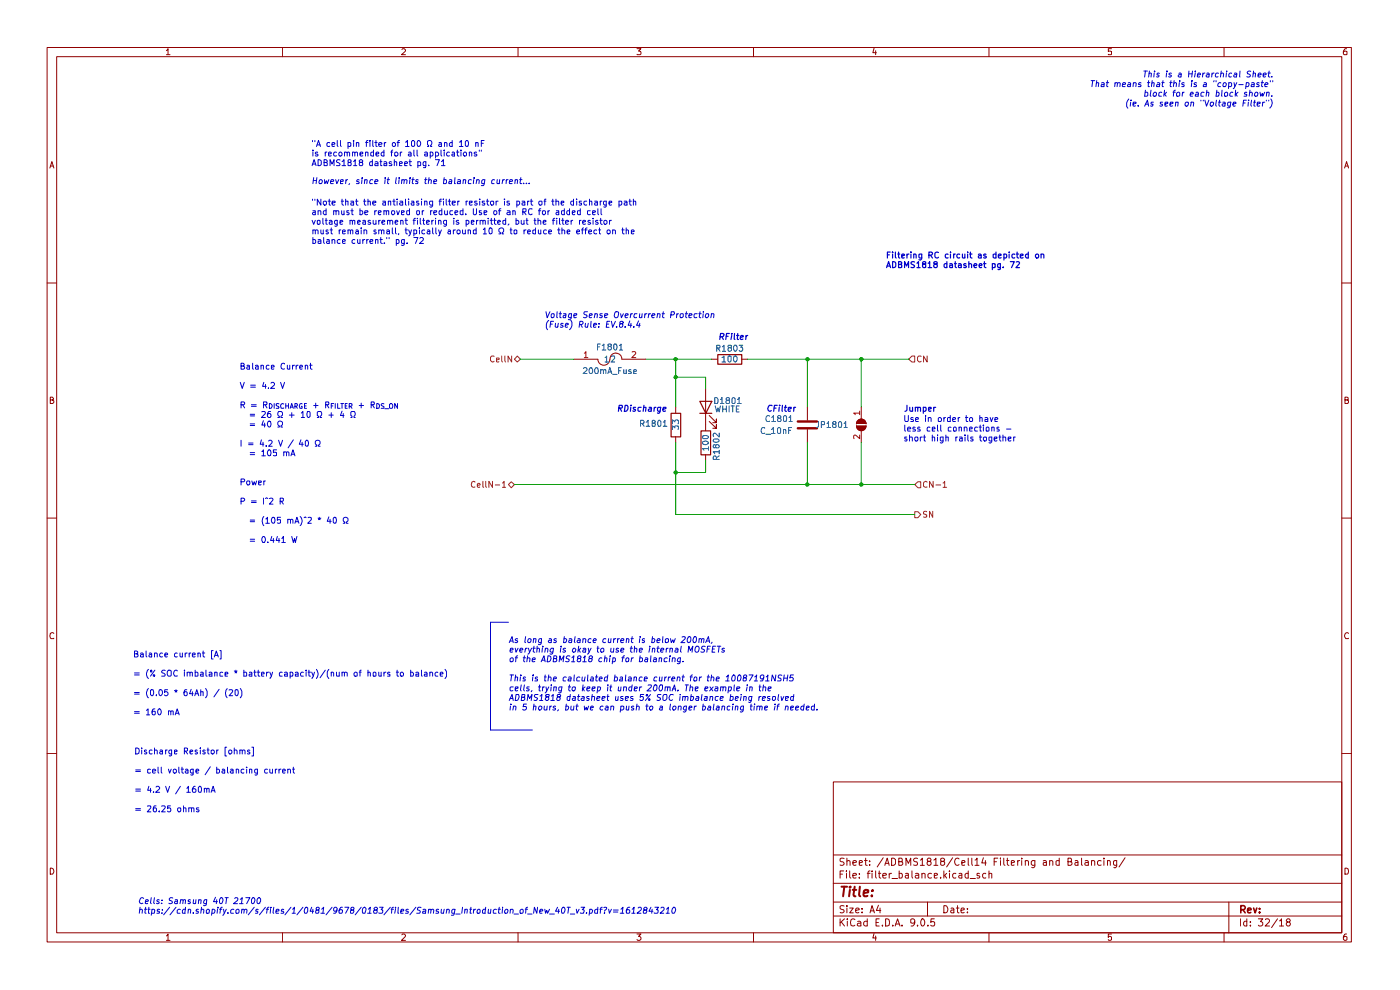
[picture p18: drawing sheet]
<svg xmlns="http://www.w3.org/2000/svg" width="297mm" height="210mm" viewBox="0 0 297 210" stroke-linecap="round" stroke-linejoin="round" font-family="sans-serif">
<g fill="none" stroke="#910000" stroke-width=".21">
<path d="M10 10.1h276.7v189.7h-276.7zM12 12h272.6v185.9h-272.6zM35.3 10.8l.3-.5v1.3M35.3 11.6h.8M59.9 10.1v1.9M85.3 10.5l.1-.2h.4l.2 .5-.8 .8h.8M109.9 10.1v1.9M135.1 10.3h.9l-.5 .5 .4 .1 .1 .5-.2 .2-.7-.1M159.9 10.1v1.9M185.4 10.2l-.2 1h.7M185.8 10.8v.8M209.8 10.1v1.9"/>
<path d="M235.8 10.3h-.7v.6h.7v.6h-.7M259.7 10.1v1.9M285.7 10.3l-.5 .1-.1 .3-.1 .7 .2 .2 .5-.1v-.6l-.5-.1-.2 .3M10.6 35.6l.4-1.3 .4 1.3M10.7 35.2h.6M285.2 35.6l.5-1.3 .4 1.3M285.4 35.2h.6M10 60h2M121.8 76.2h5a1.27 1.27 0 0 0 1.3 1.3 1.27 1.27 0 0 0 1.3-1.3M130.7 74.9a1.23 1.23 0 0 0-1.3 1.3M130.7 74.9a1.19 1.19 0 0 1 1.2 1.3M131.9 76.2h5.1"/>
<path d="M284.6 60h2.1M10.7 84.8h.5l.1-.3-.2-.3h-.4v1.4h.5l.2-.3v-.2l-.3-.3M285.3 84.8h.6l.1-.4-.7-.2v1.4h.5l.2-.1 .1-.4-.4-.3M10 109.9h2M284.6 109.9h2.1M11.4 134.4l-.2-.2-.5 .2-.1 .4 .2 .7 .6-.1M286.1 134.4a.58 .58 0 0 0-.8 .1 .58 .58 0 0 0 .1 .8l.1 .2 .6-.1M10 159.9h2M284.6 159.9h2.1M176.8 165.9h107.8v32h-107.8zM10.7 184.1a.71 .71 0 0 1 .7 .5 .71 .71 0 0 1-.2 .8h-.5zM35.3 198.5l.3-.4v1.4"/>
<path d="M35.3 199.5h.8M59.9 197.9v1.9M85.3 198.3l.1-.2h.4l.2 .4-.8 1h.8M109.9 197.9v1.9M135.1 198.1h.9l-.5 .5h.2l.3 .3v.3l-.3 .3h-.4l-.2-.2M159.9 197.9v1.9M176.8 194.3h107.8M176.8 191.3h107.8M176.8 187.4h107.8M176.8 181.4h107.8M178.2 194.9v1.5M178.2 185.4h.5"/>
<path d="M178.5 195.6l.7 .8M179 184.7h-.8v1.6M179.1 192.2a.64 .64 0 0 0-.9 .1v.4l.7 .3 .2 .4a.6 .6 0 0 1-.9 .1M179.1 182.1a.64 .64 0 0 0-.9 .1v.4l.7 .3 .2 .4a.6 .6 0 0 1-.9 .2M179.2 194.9l-1 .8M179.6 184.7v.2M179.6 185.3v1M179.7 192.1v.2M179.7 182.7v-.1a.36 .36 0 0 1 .6 .2v.8M179.7 182v1.6M179.7 192.6v1M179.7 194.9v.2"/>
<path d="M179.7 195.4v1M180.3 192.6h.7l-.7 1h.7M180.3 184.7v1.3l.2 .3M180.9 185.8l.8-.2-.1-.3h-.4l-.3 .1 .1 .8h.6M180.9 183l.8-.1-.1-.3-.4-.1-.3 .3 .1 .7h.6M181.4 195.1a.59 .59 0 0 0-.8-.1 .59 .59 0 0 0-.2 .7l.1 .6 .4 .1 .5-.1M181.5 193.1l.8-.1-.1-.3-.4-.1-.3 .3v.6l.3 .1 .4-.1M181.9 195.5h.6l.1 .9M182.3 186.1v.2M182.3 185.3v.1M182.3 183l.7-.1-.2-.4-.5 .1v.9h.6M182.6 195.7l-.5 .1-.2 .3 .2 .3 .5-.1"/>
<path d="M182.9 193.5v.1M182.9 192.7v.2M183.4 182.5h.6M183.6 182v1.5l.4 .1M184 195.5h-.6l-.2 .7a.52 .52 0 0 0 .8 .1M184 194.9v1.5M184 185.3h.6M184.5 183.4v.2M184.5 182.6v.2M184.6 193.6l.4-1.5 .5 1.5M184.6 184.7l-.5 .3v1.3M184.7 193.2h.7"/>
<path d="M185 184.7v.2M185 185.3v1M185.4 198l-.2 1h.7M185.8 184.7v1.3l.1 .3M185.8 198.5v1M185.8 195.7h.6M186.4 192l-.5 1.1h1M186.4 185.3h.5M186.5 194.9h-.7v1.5h.7M186.5 184.7v1.3l.4 .3M186.7 192.6v1M187.2 196.3v.1"/>
<path d="M187.3 185.8l.7-.2v-.3h-.5l-.2 .1 .1 .8h.6M187.4 181.9l-1.3 2M187.7 183.6l.5-1.6 .4 1.6M187.8 183.1h.8M187.9 194.9h.3a.89 .89 0 0 1 .3 1.4l-.6 .1zM188.6 185.3v1M189.1 185.3l-.5 .2M189.1 182h.5l.4 .4v.8l-.4 .4h-.5zM189.2 186.4h1.2M189.4 196.3v.1M189.9 196.4l.5-1.5 .5 1.5M190 196h.8"/>
<path d="M190.7 182.8l.6-.1v-.6l-.6-.1v1.6h.6l.2-.3v-.3l-.3-.2M190.8 185.3h.4l.2 .2-.1 .7h-.5M190.8 184.7v1.6M191.3 196.3v.1M192.1 185.3h.6v1M192.2 183.6v-1.6l.5 1.1 .5-1.1v1.6M192.7 185.6l-.4 .1-.3 .2 .3 .4 .4-.1M193.5 184.7v1.3l.1 .3M194.1 195.6l-.4 .2-.5-.1 .1-.7 .4-.1 .3 .2a.92 .92 0 0 1-.7 1.3M194.2 185.3h.4l.3 .1v.9M194.6 196.3v.1M194.6 182.1h-.6l-.2 .3 .2 .3a.53 .53 0 0 1 .5 .2 .53 .53 0 0 1 .1 .6h-.8"/>
<path d="M194.9 185.6l-.5 .1-.3 .2 .3 .4 .5-.1M195.2 182.5l.5-.5v1.6M195.2 183.6h.9M195.5 195l.2-.1a.82 .82 0 0 1 .5 .8 .82 .82 0 0 1-.5 .7 1.1 1.1 0 0 1-.2-1.4zM195.6 185.4l.2-.1 .5 .1v.9M195.6 185.3v1M196.8 191.3v3M196.8 196.3v.1M196.9 182.7l-.2-.3 .1-.2 .1-.2h.4l.2 .4-.1 .1-.6 .3-.1 .2v.3l.2 .3h.4l.2-.3v-.3l-.2-.3M197.6 185.3a.52 .52 0 0 0-.8 .2l.2 .7h.6M198.1 182.5l.4-.5v1.6M198.1 183.6h.9"/>
<path d="M198.2 194.9h-.7l-.1 .8 .3-.2 .5 .1v.7l-.5 .1-.3-.1M198.2 185.8l.7-.2-.1-.3h-.6v.9h.6M199.6 186.1v.2M199.8 182.7l-.2-.2v-.3l.2-.2 .4 .1 .2 .3-.1 .1-.7 .3v.7a.52 .52 0 0 0 .8-.2l-.1-.5-.2-.1M200.2 192.1a.77 .77 0 0 1 .9 .8 .77 .77 0 0 1-.9 .7zM200.2 184.7v1.6M200.4 185.7l.4 .6M200.8 185.3l-.6 .5M201.4 184.7v.2M201.4 185.3v1M201.8 192.7h.5l.1 .9M202.1 181.9l-1.3 2"/>
<path d="M202.4 193h-.6l-.1 .3 .1 .3 .6-.1M202.8 185.3h-.4l-.3 .2 .1 .6 .2 .2 .4-.1M202.9 192.6h.6M203.1 192.1v1.4l.4 .1M203.5 185.3h.5v1M203.5 182.2l-.1-.1a.5 .5 0 0 0-.8 .3 .67 .67 0 0 0 0 .8 .67 .67 0 0 0 .9 .2M203.9 193.1l.7-.1v-.3l-.6-.1-.1 .3v.6l.1 .1 .6-.1M204 185.6l-.4 .1-.2 .2 .2 .4 .4-.1M204 183l.7-.1-.1-.4-.6 .1v.9h.6M205.2 193.5v.1M205.2 192.7v.2M205.4 185.3h-.4l-.3 .2 .1 .6 .2 .2 .4-.1"/>
<path d="M205.4 182v1.5l.2 .1M205.4 184.7v1.6M205.8 186.4h1.1M206.2 182v1.3l.1 .3M206.8 182.5l.4-.2 .1-.3v1.6M206.8 183.6h.9M207.8 185.3h-.5v.4l.6 .2-.2 .4-.4-.1M208.6 181.9l-.3 1.1h.9M209 182.5v1.1M209.1 185.3h-.4l-.3 .2 .1 .6 .2 .2 .4-.1M209.8 185.4l.2-.1h.4v1M209.8 184.7v1.6"/>
<path d="M209.8 197.9v1.9M210.9 182.8h.5M211.7 182h-.8v1.6M212.3 182v.2M212.3 182.5v1.1M212.9 182v1.3l.3 .3M213.5 182.5h.5M213.7 182v1.3l.3 .3M214.5 183l.7-.1-.1-.3h-.6v.9h.6M215.9 182.5v1.1M216.3 182.5l-.4 .3M216.7 182v.2"/>
<path d="M216.7 182.5v1.1M217.5 182.7l.2-.2 .4 .1 .1 1M217.5 182.5v1.1M219.5 182.5v1.2l-.3 .4-.3-.1M219.5 182.6l-.5-.1-.2 .3v.5l.2 .3 .5-.1M221.3 182.6h.6l.1 1M222 182.9l-.7 .1v.5h.7M222.7 182.7l.1-.1a.36 .36 0 0 1 .6 .2v.8M222.7 182.5v1.1M224.7 182.6l-.4-.1-.3 .2v.7l.3 .2 .4-.1M224.7 182v1.6M226.6 182.8l.6-.1v-.6l-.6-.1v1.6h.6l.2-.3v-.3l-.3-.2"/>
<path d="M228.1 182.6h.5l.1 1M228.7 182.9l-.5 .1-.2 .2 .2 .4 .5-.1M229.4 182v1.5l.2 .1M230.2 182.6h.6l.1 1M230.9 182.9l-.5 .1-.3 .2 .3 .4 .5-.1M231.6 182.7l.1-.2 .5 .1v1M231.6 182.5v1.1M233.6 182.6l-.5-.1-.3 .3v.5l.3 .3 .5-.1M234.2 182v.2M234.2 182.5v1.1M234.9 182.7l.2-.2 .4 .1v1M234.9 182.5v1.1"/>
<path d="M235.8 198.1h-.7v.7l.2-.2 .5 .2-.1 .6-.4 .1-.2-.2M236.9 182.5v1.2l-.3 .4-.3-.1M236.9 182.6l-.4-.1-.3 .3 .1 .7h.6M238.7 181.9l-1.3 2M259.7 197.9v1.9M260.7 191.3v6.6M263.1 194.9v1.5M264.5 195.5l-.4-.1-.3 .3v.5l.3 .2 .4-.1M264.5 194.9v1.5M265.3 196.3v.1M265.3 195.5v.2M267 194.9h.9l-.5 .6 .5 .2v.5l-.4 .2h-.4l-.1-.1"/>
<path d="M268.5 195.1l.1-.2h.4l.3 .4-.9 1.1h.9M271 194.9l-1.3 1.9M271.4 195.3h.2l.3-.4v1.5M271.4 196.4h.9M273.1 195.6l-.2-.4 .2-.3h.4l.2 .4-.8 .5v.4l.2 .2h.4l.2-.2v-.4l-.2-.2M285.3 184.1l.7 .2 .1 .6-.3 .5h-.5zM285.7 198.1l-.5 .1-.1 .3-.1 .7 .2 .3 .5-.2v-.6l-.5-.1-.2 .3"/>
</g>
<path d="M263.2 193l.8-.1 .2-.3-.1-.3-.3-.2h-.6v1.5M263.7 193l.5 .6M264.7 193.1l.7-.1-.1-.3-.4-.1-.2 .3 .1 .6h.5M265.9 192.6l.4 1 .3-1M267.2 193.5v.1M267.2 192.7v.2" fill="none" stroke="#910000" stroke-width=".34"/>
<path d="M178.5 188.1h1.2M179.1 188.1l-.2 2M180.3 188.8l-.2 1.3M180.4 188.1l-.2 .1h.3l-.1-.1-.1 .2M180.9 188.8h.8M181.3 188.1l-.2 1.7v.2l.4 .1M182.4 188.1l-.2 1.7 .3 .3M183.3 189.4l.9-.1v-.5a.67 .67 0 0 0-.9 .2v1h.7M185 189.9v.2M185.1 188.8l.1 .1h-.2l.1-.1-.1 .2" fill="none" stroke="#910000" stroke-width=".42"/>
<path d="M124 74.9l.3-.3v1.3M124 75.9h.7M134.1 74.7l.6-.1 .2 .3-.9 1h.9" fill="none" stroke="#b90000" stroke-width=".21"/>
<path d="M128.4 75.9l.3-.4v1.3M128.4 76.8h.7M129.7 75.6l.6-.1 .1 .5-.8 .8h.8" fill="none" stroke="#006665" stroke-width=".21"/>
<path d="M108.5 102.2l.6 .6-.6 .7-.6-.7z" fill="#fff"/>
<path d="M100.8 102.3l-.3-.2a.61 .61 0 0 0-.5 .7 .61 .61 0 0 0 .8 .5M101.3 103l.6-.1-.2-.4-.4 .2v.5l.1 .2 .4-.1M102.4 102.1v1.2l.2 .1M103 102.1v1.1l.2 .2M104.5 102.1v1.3l-.8-1.3v1.3M105.1 102.9h.9M106.6 102.4l.3-.3v1.3M106.6 103.4h.7M108.5 102.2l.6 .6-.6 .7-.6-.7z" fill="none" stroke="#765500" stroke-width=".21"/>
<path d="M109.7 75.5l.7 .7-.7 .6-.6-.6z" fill="#fff"/>
<path d="M104.8 75.6l-.5-.1-.2 .3v.7l.4 .3 .3-.2M105.3 76.4l.6-.2-.1-.3h-.5v.8h.5M106.4 75.5v1l.2 .3M107.1 75.5v1l.2 .3M108.5 75.5v1.3l-.7-1.3v1.3M109.7 75.5l.7 .7-.7 .6-.6-.6z" fill="none" stroke="#765500" stroke-width=".21"/>
<path d="M142.4 87.7h2v5h-2z" fill="none" stroke="#910000" stroke-width=".25"/>
<path d="M143.3 86.4v1.2M143.3 92.6v1.3" fill="none" stroke="#910000" stroke-width=".21"/>
<path d="M192.8 76.2l.7-.7h.6v1.3h-.6z" fill="#fff"/>
<path d="M193.5 75.5h.6v1.3h-.6l-.7-.6zM195.4 75.6l-.5-.1-.3 .3v.7l.5 .3 .3-.2M196.7 75.5v1.3l-.8-1.3v1.3" fill="none" stroke="#765500" stroke-width=".21"/>
<path d="M151 76.2h1.2M157.3 76.2h1.3M149.7 82.5v7.6M150.5 89.4l1.5 1.4v-.7v.7h-.8M150.5 88.1l1.5 1.6v-.8v.8h-.8" fill="none" stroke="#910000" stroke-width=".21"/>
<path d="M152.3 75.2h5.1v2.1h-5.1zM148.5 85.1h2.5l-1.3 2.6zM148.5 87.7h2.5" fill="none" stroke="#910000" stroke-width=".25"/>
<path d="M194.1 108.5h.6l.6 .6-.6 .7h-.6z" fill="#fff"/>
<path d="M194.1 108.5h.6l.6 .6-.6 .7h-.6zM196.6 108.5h-.4l-.3 .1 .1 .5 .6 .1v.4h-.7M197.9 108.5v1.2l-.7-1.2v1.2" fill="none" stroke="#765500" stroke-width=".21"/>
<path d="M194.1 102.8l.6-.6h.6v1.3h-.6z" fill="#fff"/>
<path d="M194.1 102.8l.6-.6h.6v1.3h-.6zM196.7 102.3l-.4-.2-.4 .3v.7l.4 .3 .4-.1M198 102.1v1.3l-.8-1.3v1.3M198.5 102.9h1.1M200.1 102.4l.3-.3v1.3M200.1 103.4h.7" fill="none" stroke="#765500" stroke-width=".21"/>
<path d="M181.7 89.9a1.02 1.02 0 0 1 1-1 1.02 1.02 0 0 1 1 1M181.7 89.8h2" fill="none" stroke="#910000" stroke-width=".21"/>
<path d="M182 89.2a1.02 1.02 0 0 1 1.1-.2 1.02 1.02 0 0 1 .6 .9h-2z" fill="#910000"/>
<path d="M181.7 89.9a1.02 1.02 0 0 1 1-1 1.02 1.02 0 0 1 1 1M181.7 90.3a1.02 1.02 0 0 0 1 1.1 1.02 1.02 0 0 0 1-1.1" fill="none" stroke="#910000" stroke-width=".21"/>
<path d="M181.7 90.3h2a1.02 1.02 0 0 1-1 1.1 1.02 1.02 0 0 1-1-1.1z" fill="#910000"/>
<path d="M149.7 90.1v1.3M149.7 96.4v1.3M171.3 86.4v2.8M171.3 91.1v2.8M181.7 90.3h2a1.02 1.02 0 0 1-1 1.1 1.02 1.02 0 0 1-1-1.1zM182.7 86.4v2.5M182.7 91.4v2.5" fill="none" stroke="#910000" stroke-width=".21"/>
<path d="M182.4 87.6h-1.3l.3 .4M182.4 92.3v.7l-1-.7-.3 .2 .1 .5M182.4 87.2v.8" fill="none" stroke="#b90000" stroke-width=".21"/>
<path d="M169.2 89.4h4.1M169.2 90.8h4.1" fill="none" stroke="#910000" stroke-width=".51"/>
<path d="M148.7 91.4h2v5.1h-2z" fill="none" stroke="#910000" stroke-width=".25"/>
<path d="M110.4 76.2h11.4M137 76.2h14M143.3 76.2v10.2M158.6 76.2h34.2M171.3 76.2v10.2M182.7 76.2v10.2M143.3 93.9v15.2h50.8M143.3 80h6.4v2.5M149.7 97.7v2.5h-6.4M171.3 93.9v8.9M182.7 93.9v8.9M109.1 102.8h85" fill="none" stroke="#090" stroke-width=".21"/>
<g fill="none" stroke="#0000ca" stroke-width=".21">
<path d="M231.5 17.1h.7M231.8 17.1l-.2 1.3M232.6 17.7l.1-.2 .4 .1-.1 .8M232.7 17.1l-.2 1.3M233.7 17.6l.4-.1 .2 .2-.1 .7h-.6l.1-.5h.5M234.7 17.5h.5M234.9 17.1l-.1 1.1 .2 .2M236.6 17.7l.1-.2 .4 .1-.1 .8M236.6 17.5l-.1 .9M237.1 17.7l.2-.2 .4 .2-.1 .7M238.2 17.9h.6v-.3l-.5-.1-.2 .7 .1 .2h.5M239.4 17.6l.3-.1 .2 .2-.1 .7h-.5v-.5h.6"/>
<path d="M240.5 17.7l.2-.2 .3 .2v.7M240.5 17.5l-.1 .9M242.1 17.6l-.4-.1-.1 .2v.2h.3l.2 .2-.1 .3h-.5M242.7 15.1h.7M243 19.1l-.2 1.3h.5l.2-.2v-.5l-.2-.1h-.3M243 15.1l-.2 1.2M243.4 17.5h.5M243.7 17.1l-.1 1.3h.2M243.8 15.7l.1-.2 .4 .1-.1 .7M243.8 15.1l-.1 1.2M244.2 19.1l-.2 1.1 .2 .2M244.3 17.7l.2-.2 .4 .1-.1 .8"/>
<path d="M244.4 17.1l-.1 1.3M244.7 19.8l.2-.2h.4l-.1 .8h-.4l-.2-.2zM244.9 15.5l-.1 .8M244.9 15.1v.1M245.5 17.6l.4-.1 .1 .2v.7h-.6v-.5h.6M246 15.6l-.4-.1-.2 .2 .1 .2 .4 .1v.2l-.2 .1h-.3M246.5 19.6h-.5l-.2 .6 .1 .2h.5M246.5 17.5h.5M246.7 17.1l-.2 1.1 .3 .2M247.1 19.1l-.2 1.3M247.1 20l.3 .4M247.5 15.5l-.1 .8"/>
<path d="M247.5 19.6l-.5 .5M247.6 15.1v.1M248.2 17.5h.5M248.4 17.1l-.2 1.1 .3 .2M248.5 15.6l-.3-.1-.2 .2 .2 .2 .3 .1v.2l-.2 .1h-.4M248.8 19.6h.5M249.1 17.7l.2-.2 .3 .2-.1 .7M249.1 17.1l-.2 1.3M249.3 19.1l-.3 .3-.1 1M249.6 19.8l.5-.2 .2 .1v.5l-.2 .2h-.4zM250.1 15.6l.3-.1 .2 .2-.1 .6M250.2 17.5l-.1 .9"/>
<path d="M250.3 17.1v.2M250.6 15.8h-.4l-.3 .3 .2 .2h.4M250.9 19.6l-.1 .8M251.2 17.6l-.2-.1-.3 .2 .1 .2 .4 .1-.1 .4h-.4M251.2 19.6l-.3 .2M252.2 15.1l-.1 1.2M252.2 15.7h.7M252.5 20l.7-.1-.2-.3h-.4l-.1 .6 .1 .2h.4M252.8 17.5l-.1 .9M252.9 17.1l-.1 .2M253 15.1l-.2 1.2M253.6 15.1v.1"/>
<path d="M253.6 15.5l-.2 .8M253.7 19.6h.5v.8h-.6l.1-.4 .6-.1M253.8 17.6l-.2-.1-.3 .2 .1 .2 .4 .2-.1 .3h-.5M254 15.9l.7-.1-.2-.3-.4 .2-.1 .5 .2 .1h.3M255.2 15.5l-.1 .8M255.4 17.6l.4-.1 .1 .2v.7h-.6l.1-.5h.5M255.4 19.6h-.4l-.2 .2v.5l.5 .1M255.6 15.5l-.4 .2M255.9 19.7l.2-.1h.4l-.1 .8M256 15.6l.4-.1 .1 .2v.6M256 19.1l-.1 1.3M256.5 15.8h-.4l-.2 .3 .1 .2h.5"/>
<path d="M257.1 15.5l-.1 .8M257.6 15.5l-.5 .2M257.6 17.1l-.1 .3M258 17.1v.3M258.1 19.1l-.1 1.3h.5l.1-.8h-.5M258.5 15.6h-.5l-.2 .5 .2 .2h.4M259 15.7l.2-.2 .4 .2-.1 .6M259 17.6l-.3-.1-.4 .6 .2 .3h.4M259.1 15.1l-.2 1.2M259.2 19.1v1.3M259.6 17.6l.3-.1a.56 .56 0 0 1 0 .9h-.4l-.1-.3zM259.8 19.8l.5-.2 .1 .1v.5l-.1 .2h-.5z"/>
<path d="M260.2 15.5l-.1 .8M260.3 15.1l-.1 .1M260.7 17.6l.4-.1 .2 .2v.4l-.2 .3h-.5M260.7 17.5l-.1 1.3M261.3 15.6l-.4-.1-.2 .2v.6h.5M261.5 19.6h-.3l-.3 .2v.4l.1 .2h.5M261.8 17.5l.2 .9M261.9 15.6h.5l-.1 .7M262.1 19.1l-.1 1.3M262.2 20l.3 .4M262.4 15.8h-.4l-.3 .3 .2 .2h.4M262.4 17.5l-.8 1.3"/>
<path d="M262.6 19.6l-.6 .5M262.8 17.9h.9M263.1 15.1v1.2M264.4 17.6l.4-.1 .2 .3-.2 .6h-.5M264.4 17.5l-.2 1.3M264.5 19.6h-.3l-.2 .2 .1 .2 .4 .1-.1 .3h-.5M265.1 19.7l.2-.1h.3v.8M265.2 19.1l-.2 1.3M265.3 15.2a.48 .48 0 0 0-.7 .2l.1 .3 .5 .1 .1 .3-.3 .2h-.5M265.5 17.6l.4-.1 .2 .2-.1 .7h-.6l.1-.5h.5M265.9 15.7l.1-.2 .4 .1-.1 .7M265.9 15.1l-.1 1.2"/>
<path d="M266.2 19.8l.2-.2h.4l-.1 .8h-.4l-.2-.2zM266.9 15.9l.6-.1-.1-.3-.4 .2-.1 .5 .1 .1h.4M267.1 17.6l-.3-.1-.2 .2 .1 .2 .4 .2-.1 .3h-.5M267.3 19.6l.2 .8 .3-.6 .1 .6 .4-.8M267.5 17.5h.6M267.8 17.1l-.2 1.1 .3 .2M268 15.9l.6-.1v-.1l-.1-.2-.5 .2v.6h.5M268.3 17.9h.7l-.2-.4-.4 .2-.1 .5 .1 .2h.4M268.7 19.7l.2-.1h.3v.8M268.7 19.6l-.1 .8M269 15.5h.5M269.2 15.1l-.1 1.1 .3 .1"/>
<path d="M269.5 17.1v.3M269.8 16.3h.1M270 17.1v.3M66.2 35.1l.4-1.2 .5 1.2M66.3 29.8v.3M66.3 34.8h.6M66.4 31.8v.2M66.4 32.3v.8M66.5 38.3h.6M66.5 37.7l-.1 1.2M66.8 29.8v.3M67.1 31.1l.5-1.3 .4 1.3"/>
<path d="M67.2 37.7l-.1 1.2M67.3 30.7h.6M67.4 32.3h-.3l-.2 .2 .1 .2h.3l.2 .2-.2 .2-.4-.1M67.5 33.9l.6 .1 .1 .2v.7l-.3 .2h-.4zM67.8 38.2l.4-.1a.56 .56 0 0 1 0 .8h-.5l-.1-.2zM68.7 34.5h.6l.1-.4-.2-.2h-.5v1.2h.6l.1-.5-.2-.1M68.8 38.1l.1 .8 .4-.5 .1 .5 .4-.8M69 32.3v.8M69.3 32.3l-.3 .2M69.7 32.7l.6-.1v-.3h-.5l-.1 .1v.5l.1 .2 .5-.1M69.9 30.3l-.3-.1-.3 .3 .1 .5h.5M70 35.1v-1.2l.4 .9 .5-.9v1.2"/>
<path d="M70.2 38.5l.6-.1v-.2l-.4-.1-.3 .7 .1 .1h.5M70.4 30.6h.6l-.1-.4-.5 .1v.7h.6M71.2 38.1l.3 .8 .4-.8M71.4 32.3h-.4l-.2 .2 .1 .5h.5M71.5 29.8v1.1l.2 .2M72 32.3h.3l.3 .2-.1 .5h-.5zM72.1 34l-.5-.1-.2 .2 .1 .4 .6 .3-.1 .3h-.6M72.2 29.8v1.1l.2 .2M72.2 38.5l.6-.1-.1-.3-.5 .2v.6h.5M72.6 34.3l.4-.4v1.2M72.6 35.1h.7M73.1 32.4l.1-.1 .5 .1v.7"/>
<path d="M73.1 32.3v.8M73.4 38.1l-.1 .8M73.7 32.4l.1-.1 .4 .1v.7M73.7 38.1l-.3 .3M73.8 30.3l.5-.1 .1 .2v.6h-.6M73.8 30.2v1.3M74 34.5l-.2-.5 .2-.1 .4 .1v.4l-.6 .1v.6h.6l.1-.4-.1-.2h-.1M74.2 38.9l-.2 .2M74.8 32.4l.1-.1h.4v.8M74.8 32.3v.8M75 29.8v.2M75 34.3l.4-.4v1.2"/>
<path d="M75 30.2v.9M75 35.1h.7M75.3 32.4l.2-.1 .4 .1v.7M75.6 30.4l.2-.2 .3 .1v.8M75.6 30.2v.9M76.2 38.2l-.3-.1-.2 .2v.2h.3l.2 .2-.1 .2h-.5M76.4 32.7l.6-.1v-.3h-.5l-.1 .1v.5l.1 .2 .5-.1M76.5 34.5l-.3-.4 .3-.2h.2l.3 .3-.3 .3h-.4l-.1 .4 .2 .2h.4l.2-.2-.3-.4M76.8 38.1l-.1 .8M76.9 37.7l-.1 .1M77.4 38.3l.2-.2 .3 .1-.1 .7M77.4 38.1l-.1 .8"/>
<path d="M77.6 32.4l.1-.1h.4v.8M77.6 30.2h.5M77.6 32.3v.8M78.1 29.8l-.4 .2v1.1M78.5 29.8v.2M78.5 30.2v.9M79 33.9v1.2h-.5v-.7h.5M79.1 29.8v1.2l.1 .1M79.1 38.2h-.5l-.2 .5 .1 .2h.5M79.2 32.3h-.3l-.2 .1v.6h.5M79.2 31.8v1.3M79.5 38.5l.7-.1-.2-.3-.4 .1-.1 .6v.1h.5"/>
<path d="M79.5 30.2h.5M79.6 34.4l.3-.1 .3 .2v.6h-.6v-.4l.6-.1M79.8 29.8v1.2l.2 .1M79.8 32.7l.5-.1v-.3h-.4l-.1 .1v.5l.1 .2 .4-.1M80.3 30.6h.7l-.1-.3-.3-.1-.3 .2v.5l.3 .2 .3-.1M80.6 34.3h.4M80.8 33.9v1.2h.2M81.4 32.3h-.3l-.2 .2v.5h.5M81.4 34.4l.5-.1 .1 .2v.6h-.6v-.4l.6-.1M81.4 31.8v1.3M81.5 30.2v.9M81.7 37.7v.1"/>
<path d="M81.7 38.1l-.1 .8M81.9 30.2l-.4 .3M82.1 38.1h.5M82.4 37.7l-.2 1.1 .3 .1M82.9 32.3h.4M83.1 34.4l-.4-.1-.2 .2 .1 .2 .5 .2v.2h-.6M83.3 30.3l.4-.1 .2 .3-.1 .5h-.5zM83.3 31.8l-.2 .2v1.1M83.7 34.5l.1-.2 .4 .1v.7M83.7 33.9v1.2M83.7 32.4l.5-.1 .2 .2-.1 .5h-.6zM84.1 37.7l-.2 1.1 .2 .1"/>
<path d="M84.2 30.2h.6M84.7 37.7v.1M84.7 38.1l-.1 .8M84.8 29.8l-.4 .2v1.1M84.8 34.7l.5-.1-.1-.3-.4 .1v.7h.5M84.9 32.3v.8M85.3 32.3l-.4 .2M85.3 38.3l.1-.2 .4 .1-.1 .7M85.3 38.1l-.1 .8M85.8 38.3l.2-.2 .4 .2-.1 .6M85.9 34.7l.5-.1-.1-.3-.4 .1v.7h.5M86 30.1l.4-.3v1.3"/>
<path d="M86 31.1h.8M86.7 32.3h.3l.2 .1v.7M86.8 34.3h.5M87 33.9v1.1v.1h.3M87 38.1l-.1 .8M87 37.7v.1M87.2 32.6l-.5 .1-.1 .2 .2 .2 .4-.1M87.4 38.1h.5M87.5 29.8l.5 .3v.7l-.3 .3-.4-.3v-.7zM87.6 37.7l-.1 1.1 .2 .1M87.8 31.8v1.1l.2 .2M88.5 31.8v1.1l.1 .2"/>
<path d="M88.6 30l.2-.2a.68 .68 0 0 1 .5 .6 .68 .68 0 0 1-.5 .7l-.2-.1zM88.6 34.4l.4-.1 .2 .2v.6h-.6M88.6 34.3v1.3M88.7 38.2l-.3-.1-.2 .2v.2h.4v.3v.1h-.5M90.1 32.3h.4l.2 .1v.7M90.1 38.1h.5M90.3 34.3v1.3h-.5M90.3 34.4l-.3-.1-.3 .2 .1 .6h.5M90.3 37.7l-.1 1.1 .2 .1M90.7 31.1h.2v-.3l-.2-.2v-.6l.3-.2 .4 .1 .2 .2v.4l-.2 .3v.3h.2M90.7 32.6l-.6 .1v.3h.6M90.9 35.1h.1"/>
<path d="M91 38.3l.2-.2 .3 .2-.1 .6M91 37.7l-.2 1.2M91.3 32.3h.3l.3 .2-.1 .5h-.5M91.3 32.3v1.2M92 38.5l.6-.1-.1-.3-.5 .2v.6h.5M92.4 32.3h.4l.2 .2v.5h-.6M92.4 33.9h.8l-.5 1.2M92.4 32.3v1.2M93.1 30.3h.5v.8M93.6 31.8v1.1l.1 .2M93.6 30.6h-.4l-.2 .2 .2 .3 .4-.1M93.6 34.3l.5-.4v1.2"/>
<path d="M93.6 35.1h.8M94.2 31.8v.2M94.2 37.7l-.1 1.2h.5l.1-.6-.1-.2-.5 .1M94.2 32.3v.8M94.3 30.4l.2-.2 .3 .2v.7M94.3 30.2v.9M95.3 32.3h-.3l-.3 .2 .1 .5h.5M95.3 38.2l.4-.1 .1 .2v.6h-.6v-.4l.6-.1M95.9 30.3l-.3-.1-.3 .3 .1 .5h.5M95.9 32.3h.4l.1 .1v.7M95.9 29.8v1.3M96.4 32.6l-.5 .1-.1 .2 .2 .2 .4-.1"/>
<path d="M96.5 37.7l-.1 1.2h.2M96.9 32.3h.5M97 31.8v1.1l.4 .2M97.1 38.2l.4-.1 .2 .2-.1 .6h-.6l.1-.4 .5-.1M97.5 30.1l.4-.3v1.3M97.5 31.1h.7M97.8 31.8v.2M97.8 32.3v.8M98.3 32.5l.3-.2h.3v.7h-.5zM98.3 38.3l.2-.2 .3 .1-.1 .7M98.3 38.1l-.1 .8M99 29.8a.75 .75 0 0 1 .1 1.3l-.4-.3v-.7z"/>
<path d="M99.6 32.4l.1-.1 .4 .1v.7M99.6 32.3v.8M100 38.2h-.5l-.2 .5 .1 .2h.5M100.5 38.1l-.1 .8M100.6 37.7v.1M100.9 30.4l.2-.2 .3 .1v.8M100.9 30.2v.9M101.1 32.3h-.3l-.2 .2 .1 .2h.3l.2 .2-.2 .2-.4-.1M101.1 38.3l.2-.2 .4 .2-.1 .6M101.2 38.1l-.2 .8M101.7 31.8v.3M102.1 30.4h.4"/>
<path d="M102.1 31.8v.3M102.7 29.8h-.6v1.3M102.8 38.2l-.4-.1-.2 .3v.5h.5M102.9 38.1l-.3 1.2-.5 .1M104.9 38.2l-.3-.1-.3 .3v.5h.5M105.5 38.1v.8h.4M106 38.1l-.1 .8M106.7 38.1l-.2 .8M107 38.1l-.4 .3M107.4 38.1v.8M107.8 38.1l-.4 .3M108.1 38.5l.6-.1v-.2l-.4-.1-.3 .7 .1 .1h.5"/>
<path d="M109.3 38.3l.2-.2 .3 .1-.1 .7M109.3 38.1l-.1 .8M110.2 38.1h.5M110.5 37.7l-.2 1.1 .1 .1h.3M111.1 38.9h.1M111.7 38.9h.1M112.3 38.9h.1M239.4 21v.1a1.44 1.44 0 0 0-.2 1.8h.1M239.9 21.7l-.1 .8M239.9 21.3h.1M240.4 22.1l.6-.2v-.2h-.5l-.1 .1v.6h.5M241.5 22.4v.1"/>
<path d="M242.8 22.5l.6-1.2 .3 1.2M243 22.1h.6M244.7 21.7h-.4l-.1 .3 .4 .1v.2l-.2 .2-.3-.1M246.6 21.7h-.4l-.1 .1 .5 .5a.36 .36 0 0 1-.6 .1M247.1 22.1l.6-.2v-.2h-.5l-.1 .1v.6h.5M248.2 22.1l.6-.2v-.2h-.5l-.1 .6 .1 .2 .5-.1M249.4 21.8l.5-.1v.8M249.4 21.7l-.1 .8M251.5 21.8l.1-.1h.5l-.1 .7-.4 .1-.2-.2zM252.6 21.8l.6-.1v.8M252.7 21.7l-.1 .8M254.8 21.3v.1"/>
<path d="M255.3 21.3v.1M255.6 21.3l.3 1.2 .6-1.2M256.9 21.7h.4l.2 .1-.1 .5-.3 .2-.4-.2zM258.1 21.3l-.2 1 .2 .2M258.5 21.7h.5M258.7 21.3l-.1 1 .2 .2M259.4 21.7h.4v.8M259.9 21.9l-.7 .3 .2 .3 .4-.1M261 22.4l-.4 .1-.2-.1v-.6l.2-.1h.5l-.2 1-.1 .2h-.5M261.5 22.1l.7-.2-.1-.2h-.4l-.2 .6 .2 .2 .3-.1M263.7 21.8h.5M264.4 21.3h-.6l-.1 1.2"/>
<path d="M264.8 21.7v.8M264.9 21.3h-.1M265.5 21.3l-.2 1 .2 .2M265.9 21.7h.5M266.2 21.3l-.2 1.1 .3 .1M266.7 22.1l.6-.2v-.2h-.5l-.1 .1v.6h.5M267.9 21.7l-.1 .8M268.3 21.7l-.4 .1M268.6 21.3v.1M269.2 21.3v.1M269.6 21a1.35 1.35 0 0 1-.2 1.9M269.8 20.3v.1"/>
<path d="M66.2 46.7l.3 .9 .4-.9M66.3 42.2v.3M66.4 44.7h.5v.9M66.4 48.9h.5v.7M66.4 50.9l.3-.1 .3 .3-.1 .5h-.5M66.4 48.8v.8M66.4 50.4v1.2M66.8 42.2v.3M66.9 45l-.6 .2 .2 .4 .4-.1M66.9 48.9l.2-.1 .4 .1v.7M67.3 46.8h.6v.6l-.2 .2-.4-.2zM67.5 44.8l.5-.1 .1 .9"/>
<path d="M67.5 50.9l.4-.1 .2 .2v.6M67.5 44.7v.9M68.1 42.2v1.3l-.8-1.3v1.3M68.1 48.8v.6l.1 .2 .4-.1M68.1 51.1l-.6 .1v.4h.6M68.5 46.3v1.1l.2 .2M68.6 42.8l.1-.1h.5v.7l-.4 .1-.2-.2zM68.6 48.8v.8M68.7 50.4v1.1l.1 .1M69 46.7h.4M69.2 44.7h-.5l-.1 .3v.3l.2 .3 .4-.1M69.2 46.3v1.2l.2 .1"/>
<path d="M69.2 44.3v1.3M69.3 50.9h.5v.7M69.6 48.9h-.4v.2l.3 .1 .2 .2-.2 .2-.3-.1M69.6 42.7h.5M69.8 42.2v1.2l.3 .1M69.8 46.8l.5-.1 .1 .2v.7M69.8 51.1h-.4l-.1 .3 .1 .2h.4M70 48.8h.5M70.3 48.3v1.2l.2 .1M70.4 43.1l.7-.2-.1-.2h-.5l-.1 .6a.36 .36 0 0 0 .6 .1M70.4 47l-.6 .2v.3h.6M70.4 51l.3-.2 .3 .2v.6"/>
<path d="M70.4 50.8v.8M70.8 44.8l.5-.1v.9M70.8 44.7v.9M71.3 44.9l.1-.2h.4l.1 .9M71.5 46.7v1.1l-.2 .2-.3-.1M71.5 46.8l-.3-.1-.2 .3v.3l.2 .3 .3-.1M72 48.8v.8M72.1 47.2l.6-.2-.1-.3-.5 .1v.7h.5M72.1 50.9l-.3-.1-.3 .3 .1 .5h.5M72.3 48.8l-.3 .1v.1M72.4 42.7h.5M72.5 44.7v.7l.1 .2 .4-.2"/>
<path d="M72.6 42.2v1.1l.3 .2M72.6 49.2l.6-.1v-.2l-.4-.1-.2 .1v.5l.2 .2 .4-.1M72.6 51.2l.6-.1v-.2l-.4-.1-.2 .2v.5l.2 .1h.4M73 44.7v.9M73.3 42.8l.5-.1v.8M73.3 42.2v1.3M73.8 48.9l.4-.1 .1 .1v.7M73.8 48.8v.8M74 44.7h-.4v.3l.4 .1 .1 .3-.2 .2-.3-.1M74.3 46.8l.3-.1 .2 .2v.7M74.3 46.7v.9M74.3 48.9l.2-.1 .3 .1v.7"/>
<path d="M74.4 42.7h.5l.1 .8M74.4 44.7h.5M74.7 44.3v1.2l.2 .1M74.8 46.9l.1-.2 .4 .1v.8M75 42.9l-.6 .2v.3h.6M75.3 50.9l-.4-.1-.2 .3 .1 .5h.5M75.4 42.7h.5M75.5 48.9l.4-.1 .1 .1v.7M75.6 42.2v1.1l.3 .2M75.9 47.2l.6-.2-.2-.3-.4 .2v.5l.1 .2 .4-.1M75.9 50.8v.7l.1 .1h.4M76 49.1h-.4l-.2 .2 .2 .3 .4-.1"/>
<path d="M76.4 44.7h.4l.2 .3v.3l-.3 .3-.3-.1M76.4 44.3v1.3M76.4 50.8v.8M76.6 48.3v.1M76.6 48.8v.8M77 46.8l.4-.1 .2 .2v.7M77 50.8v.8M77.1 42.7h.5M77.2 48.9l.4-.1 .2 .1v.7M77.2 48.8v.8M77.3 42.2v1.1l.3 .2M77.4 45.1l.7-.1-.1-.3h-.5l-.1 .2v.5l.2 .2 .4-.1"/>
<path d="M77.4 50.8l-.4 .3M77.6 47l-.6 .2v.3h.6M77.8 50.8v.8M78.1 42.8l.4-.1 .1 .8M78.1 42.2v1.3M78.1 50.8l-.3 .3M78.5 51.2l.6-.1v-.2l-.4-.1-.2 .2v.5l.2 .1h.4M78.6 46.8l-.4-.1-.1 .3 .4 .2 .2 .2-.2 .2-.4-.1M79.1 43.1l.7-.2-.1-.2h-.5l-.1 .6a.36 .36 0 0 0 .6 .1M79.2 46.7v.7l.1 .2 .5-.2M79.5 44.7v.9M79.7 51l.1-.2 .4 .1v.7"/>
<path d="M79.7 50.8v.8M79.8 48.9h-.5v.2l.4 .1 .1 .2-.1 .2-.4-.1M79.8 46.7v.9M79.9 44.7h-.2l-.2 .3M80.3 45.1l.6-.1-.1-.3h-.5v.2v.5l.1 .2 .4-.1M80.3 48.9l.5-.1 .1 .1v.7M80.3 46.7v.9M80.3 48.8v.8M80.6 50.8h.5M80.7 46.7l-.4 .1v.2M80.8 50.4v1.1l.3 .1M80.9 48.9l.2-.1 .3 .1v.7"/>
<path d="M81 47.2l.6-.2v-.2l-.4-.1-.2 .2v.5l.2 .2 .4-.1M81.2 42.7h.5l.1 .8M81.4 44.8l.5-.1 .1 .9M81.4 44.7v.9M81.5 51.6h.1M81.8 42.9l-.6 .2v.3h.6M82 44.9v-.2h.5v.9M82 48.9l.5-.1 .1 .1v.7M82 50.4v.2M82.2 46.8h.5v.8M82.2 46.7v.9M82.4 42.8l.5-.1v.8"/>
<path d="M82.4 42.7v.8M82.5 50.4v.2M82.6 49.1l-.6 .1v.3h.6M82.7 46.9l.2-.2 .4 .2v.7M83.1 44.7h.5l.1 .3v.3l-.2 .3-.4-.3zM83.2 48.3v1.1l.2 .2M83.3 42.7h.5M83.6 42.2v1.2l.2 .1M83.8 47.2l.6-.2-.2-.3-.4 .2v.5l.2 .2 .3-.1M83.9 48.3v1.1l.2 .2M84.1 50.9l.3-.1 .3 .3-.1 .5h-.5M84.1 50.8v1.3"/>
<path d="M84.2 44.7l.2 .9 .4-.9M84.2 42.2v.1M84.2 42.7v.8M84.6 49.5l-.1 .3M84.8 42.7h.5l.1 .8M85 46.8l.3-.1 .2 .2v.7M85 46.7v.9M85.2 45.1l.6-.1-.1-.3h-.5v.8h.5M85.4 42.9l-.6 .3 .2 .3 .4-.1M85.8 50.8l-.1 1.2h-.5M85.8 50.9l-.4-.1-.2 .2v.6h.6M85.9 46.7h.5"/>
<path d="M85.9 48.8h.5M86 42.2v1.2l.2 .1M86.1 46.3v1.1l.3 .2M86.1 48.3v1.1l.3 .2M86.4 51.6h.1M86.7 42.2v.1M86.7 42.7v.8M86.7 48.8l.3 .8M86.9 44.7l-.6 .1v.6l.1 .2 .5-.1M86.9 44.3v1.3M87.3 42.7h.4l.1 .8M87.3 48.8l-.3 .8-.3 .4"/>
<path d="M87.6 46.7h.5M87.8 42.9l-.6 .3 .2 .3 .4-.1M87.8 48.9h.6v.6h-.6M87.8 50.4h.8l-.5 1.2M87.8 48.8v1.2M88.1 46.3l-.3 .2v1.1M88.4 44.8h.6v.6l-.2 .2-.4-.2zM88.6 46.3v.1M88.6 46.7v.9M88.8 42.7h-.4v.3l.4 .1v.3h-.4M89 48.3v.1M89 48.8v.8"/>
<path d="M89.1 50.5l.1-.1h.4l.2 .3-.1 .3-.7 .6h.8M89.2 46.3v1.1l.1 .2M89.4 42.2v.1M89.4 42.7v.8M89.6 44.7v.9M89.7 46.7h.4M89.8 46.3v1.2l.3 .1M89.9 44.7h-.2l-.1 .3M90.1 42.8l.4-.1 .1 .8M90.1 48.9l-.4-.1-.2 .2 .1 .5h.5M90.1 42.7v.8M90.5 47.2l.6-.2-.2-.3-.4 .1v.7h.5"/>
<path d="M90.7 48.9l.3-.1 .2 .1v.7M91.2 49.1h-.4l-.2 .2 .2 .3 .4-.1M91.4 44.7v.9M91.6 46.7v.9M91.7 44.7h-.3v.3M91.8 43.4l-.4 .1-.3-.2v-.5l.2-.1h.5v1l-.3 .2h-.3M91.8 48.3v1.1l.1 .2M91.9 46.7l-.3 .3M92 45.1l.6-.1v-.3h-.5l-.1 .2v.5l.2 .2 .4-.1M92.4 46.3v.1M92.4 46.7v.9M92.5 48.3v1.1l.1 .2"/>
<path d="M93 46.8l.4-.1 .2 .2v.7M93 46.7v.9M93 48.8l.3 .8M93.1 42.7h.5M93.6 42.2h-.2l-.1 .2v1.1M93.6 48.8l-.4 1.2h-.2M93.7 44.7h-.5l-.1 .3 .1 .5h.5M93.7 44.3v1.3M94.1 42.2v.1M94.1 42.7v.8M94.3 44.7v.7l.2 .2 .4-.2M94.7 42.2v1.1l.1 .2"/>
<path d="M94.7 46.7v1.1l-.2 .2-.4-.1M94.7 46.8l-.4-.1-.2 .3v.3l.2 .3 .4-.1M94.9 44.7v.9M95.1 48.9l.3-.1 .2 .1v.7M95.1 42.7h.5M95.3 42.2v1.2l.3 .1M95.6 49.1h-.4l-.2 .2 .2 .3 .4-.1M95.9 43.1l.7-.2-.1-.2h-.5l-.1 .6a.36 .36 0 0 0 .6 .1M96 44.7h-.5l-.1 .3 .1 .5h.5M96.2 48.8v.8M96.3 46.3v.1M96.3 46.7v.9"/>
<path d="M96.5 45.1l.6-.1-.1-.3h-.4l-.1 .2v.5l.2 .2 .3-.1M96.6 48.8l-.4 .2M97 48.9h.5v.6h-.5zM97.1 42.7v.8M97.3 46.8l-.3-.1-.2 .3 .4 .2 .2 .2-.2 .2-.4-.1M97.5 42.7h-.3l-.1 .1M98.1 48.8v.6l.2 .2 .4-.1M98.2 44.7l-.6 .1v.6l.3 .2 .3-.1M98.2 44.3v1.3M98.7 48.8v.8M98.8 45.4v.2M98.9 46.8l.3-.1 .3 .3v.3l-.3 .3-.3-.1"/>
<path d="M98.9 42.7v.8M98.9 46.7v1.3M99.2 42.7h-.2l-.1 .1M99.3 48.9l.4-.1 .1 .1v.7M99.3 48.8v.8M99.6 43.1l.6-.2v-.2h-.5l-.1 .1 .1 .7 .5-.1M100 47.2l.6-.2-.2-.3-.4 .1v.7h.5M100.4 44.3v1.1l.2 .2h.2l.3-.3v-1M101 48.9h-.6v.6h.6M101 48.3v1.3M101.1 46.7v.9M101.2 42.7h-.4l-.1 .1 .1 .3h.4l.1 .2a.36 .36 0 0 1-.6 .1"/>
<path d="M101.4 46.7l-.3 .3M101.8 42.2v.1M101.8 42.7v.8M101.9 46.8l.4-.1 .1 .2v.7M101.9 46.7v.9M102.1 44.7h-.4v.3l.4 .1 .1 .3-.2 .2-.3-.1M102.4 46.9l.2-.2 .4 .1v.8M102.5 48.7l.4-.4v1.3M102.5 49.6h.7M102.7 45.1l.6-.1-.1-.3h-.5v.8h.5M102.8 42.7h-.4l-.1 .1 .2 .3h.3v.3h-.5M103.2 42.7h.5"/>
<path d="M103.4 42.2v1.1l.3 .2M103.5 46.3v.1M103.5 46.7v.9M103.8 48.4l.3-.1 .3 .3v.8l-.3 .2-.3-.1zM104 46.7h.5M104.1 42.8l.1-.1h.4v.7l-.3 .1-.2-.2zM104.2 46.3v1.2l.3 .1M104.7 46.7h.5M104.8 44.7h.4l.2 .3v.3l-.2 .3-.5-.3zM104.9 46.3v1.1l.3 .2M105.2 42.7v.8M105.6 47.2l.6-.2-.2-.3-.4 .2v.5l.1 .2 .4-.1"/>
<path d="M105.7 42.7l-.5 .1M105.7 44.7h.6M105.8 49.6h.4v-.2l-.4-.4v-.3l.5-.4 .4 .1 .1 .3v.3l-.3 .4v.2h.3M106.3 44.3h-.3l-.1 .1v1.2M107 42.2v.1M107 42.7v.8M107.3 46.8h-.6v.6l.2 .2 .4-.1M107.3 46.3v1.3M107.6 44.7h.5l.1 .9M107.9 47.5l-.1 .3M108 42.7h-.4l-.1 .1 .3 .3h.2v.3h-.5M108.2 45l-.7 .2 .3 .4 .4-.1"/>
<path d="M108.2 48.8h.4M108.4 48.3v1.2l.2 .1M108.8 44.8l.4-.1 .1 .9M108.8 44.7v.9M109.1 48.9h.5v.6h-.5zM109.5 46.8l.3-.1 .3 .3v.3l-.3 .3-.3-.1M109.5 46.3v1.3M109.6 43.4l.4 .1 .2-.2v-.5l-.1-.1h-.5v1.2M110.6 46.7v.7l.1 .2 .5-.2M110.7 42.7h.6v.8M110.9 45l.6-.1 .1-.5-.7-.1v1.3M111.2 45l.4 .6"/>
<path d="M111.2 46.7v.9M111.2 48.8v.8M111.3 42.9l-.6 .2v.3h.6M111.6 48.8l-.4 .2M111.6 46.7h.4M111.8 46.3v1.2l.2 .1M111.9 49.2l.6-.1-.1-.3-.5 .1v.5l.2 .2 .3-.1M111.9 42.7v.8M112.3 42.7h-.3l-.1 .1M112.5 42.7h.5M112.7 42.2v1.1l.3 .2M112.9 44.4l-.5-.1a.74 .74 0 0 0 .2 1.3l.3-.2"/>
<path d="M113.3 46.7h.4M113.5 46.3v1.2l.2 .1M113.6 48.9h-.6v.6h.6M113.6 48.3v1.3M114.1 46.8l.5-.1 .1 .2v.7M114.1 46.3v1.3M114.2 48.8v.6l.2 .2 .3-.1M114.2 44.7h.5M114.3 42.8l.2-.1h.4l.1 .6-.4 .2-.3-.2zM114.7 44.3h-.2l-.1 .1v1.2M114.7 48.8v.8M115.1 44.7h.5l.1 .3v.3l-.2 .3-.4-.3z"/>
<path d="M115.2 47.2l.6-.2v-.2l-.4-.1-.2 .2v.5l.2 .2 .4-.1M115.4 42.7h.4M115.8 42.2h-.2v1.3M115.9 48.9l-.3-.1-.3 .2 .1 .5h.5M116.2 44.7v.9M116.4 49.2l.6-.1-.2-.3-.4 .1v.6h.5M116.6 44.7l-.4 .3M117 42.7h.5M117.2 46.7h.5M117.3 42.2v1.2l.2 .1M117.7 46.3l-.4 .2v1.1M117.9 42.8l.5-.1 .1 .8"/>
<path d="M117.9 42.2v1.3M118 44.7h.5v.9M118.1 46.3v.1M118.1 46.7v.9M118.3 48.8h.5M118.5 45l-.6 .2 .2 .4 .4-.1M118.5 48.3v1.2l.3 .1M118.7 46.3v1.2l.2 .1M119 43.1l.6-.2-.1-.2h-.4l-.1 .1 .1 .6h.4M119.1 46.7h.5M119.2 48.9l.3-.1 .3 .1v.7M119.2 48.3v1.3"/>
<path d="M119.4 46.3v1.2l.2 .1M119.7 44.7l-.6 .1v.6l.3 .2 .3-.1M119.7 44.3v1.3M120 47.2l.6-.2v-.2l-.4-.1-.2 .2 .1 .6h.5M120.3 49.2l.6-.1-.2-.3-.4 .1v.5l.2 .2 .3-.1M120.8 44.7h-.4l-.2 .3v.3l.3 .3 .3-.1M120.8 44.3v1.3M121.2 46.7v.9M121.4 45.1l.6-.1-.1-.3h-.4l-.1 .2v.5l.2 .2 .3-.1M121.5 46.7l-.3 .3M121.7 42.7h-.5l-.1 .1v.5l.2 .2 .4-.1M121.7 42.2v1.3"/>
<path d="M122.3 42.2v.1M122.3 49.2l.6-.1v-.2l-.4-.1-.2 .1v.5l.2 .2 .4-.1M122.3 42.7v.8M122.9 46.7v.9M123.1 44.7l-.6 .1v.6l.3 .2 .3-.1M123.1 44.3v1.3M123.3 46.7l-.4 .1v.2M123.4 42.7h-.5v.1l.1 .3h.4v.3h-.5M123.4 48.8h.4M123.6 47.2l.6-.2v-.2l-.4-.1-.2 .2v.5l.2 .2 .4-.1M123.8 48.3l-.3 .2v1.1M124 48.8h.5"/>
<path d="M124.5 42.7h-.5l-.1 .1v.5l.2 .2 .4-.1M124.5 48.3l-.3 .2v1.1M124.9 49.2l.6-.1v-.2l-.4-.1-.2 .1v.5l.2 .2 .4-.1M125.1 42.8l.4-.1 .1 .8M125.1 42.2v1.3M125.2 44.7l-.6 .1v.6l.3 .2 .3-.1M125.2 46.8l-.3-.1-.2 .3 .6 .4-.2 .2-.4-.1M125.7 45.1l.6-.1-.1-.3h-.5v.8h.5M125.8 46.3v.1M125.8 46.7v.9M126.2 42.7h.5v.8M126.6 48.9l-.4-.1-.2 .2 .1 .5h.5"/>
<path d="M126.7 42.9l-.5 .2v.3h.5M126.8 44.3v1.1l.2 .2M126.8 46.8l-.2-.1-.3 .3 .4 .2 .2 .2-.2 .2-.4-.1M127 48.8h.4M127.2 48.3v1.2l.2 .1M127.3 46.7h.5M127.3 42.7v.8M127.4 46.3v1.1l.4 .2M127.5 44.3v1.1l.2 .2M127.7 42.7h-.3l-.1 .1M128.2 46.8l.3-.1 .3 .3v.3l-.3 .3-.4-.3zM128.6 43.4l-.3 .1-.3-.2v-.5l.2-.1h.4v1.1l-.2 .1h-.3"/>
<path d="M128.9 48.9h.5v.6h-.5zM129.2 43.1l.6-.2-.1-.2h-.4l-.1 .1 .1 .6h.4M129.3 46.7v.9M129.7 46.7l-.4 .3M130 48.9l.3-.1 .3 .1v.7M130 48.8v.8M131.3 43.4h.5v-.7h-.5v1.2M131.9 48.8h.5M132.1 48.3v1.1l.3 .2M132.4 42.7h.5l.1 .8M132.8 48.9l.4-.1 .1 .1v.7M132.8 48.3v1.3"/>
<path d="M133 42.9l-.6 .2v.3h.6M133.4 42.7h.5M133.6 42.2v1.1l.3 .2M133.9 49.2l.6-.1-.1-.3-.5 .1v.6h.6M134.4 42.8l.4-.1 .1 .8M134.4 42.2v1.3M51.1 77.6h.6v-.5l-.6-.1v1.3h.5l.3-.4-.3-.3M52.4 77.6h.5v.7M52.9 77.8h-.4l-.2 .3 .2 .2 .4-.1M53.6 77v1.2l.2 .1M54.2 77.6l.4-.1 .2 .1v.7M54.8 77.8l-.6 .1v.3h.6"/>
<path d="M55.4 77.6l.1-.1 .4 .1v.7M55.4 77.5v.8M57.1 77.6l-.4-.1-.2 .2 .1 .5h.5M57.6 77.9l.6-.1-.2-.3-.4 .1v.6h.5M60.4 77.2l-.3-.2a.61 .61 0 0 0-.5 .8 .61 .61 0 0 0 .8 .4M61 77.5v.7h.5M61.5 77.5v.8M62.1 77.5v.8M62.5 77.5l-.4 .2M62.8 77.5v.8M63.2 77.5l-.4 .2M63.6 77.9l.6-.1-.2-.3-.4 .1v.5l.2 .2 .3-.1"/>
<path d="M64.8 77.6l.1-.1 .4 .1v.7M64.8 77.5v.8M65.7 77.5h.5M65.9 77v1.1l.3 .2M115.8 66.1l.3 1.3 .6-1.3M116.4 68a1.35 1.35 0 0 0-.2 1.9M116.8 68.7h.4M117 66.6l.5-.1 .1 .3-.1 .4-.2 .2-.4-.2zM117.4 68.2h-.6l-.1 1.2M117.9 68.6l-.1 .7 .1 .1 .5-.1M118.2 66.1l-.1 1.2 .2 .1M118.4 68.6l-.1 .8"/>
<path d="M118.6 66.5h.5M118.9 66.1l-.1 1.2 .2 .1M119.5 68.7l-.4-.1-.1 .1v.2l.3 .1 .2 .3-.3 .1-.3-.1M119.5 66.5h.6l-.1 .9M120 69l.6-.2v-.1l-.5-.1-.1 .1-.1 .6 .2 .1 .3-.1M120.1 66.8l-.6 .3v.3l.5-.1M121.1 68h.1a1.55 1.55 0 0 1-.4 1.9M121.2 67.3h-.6l.1-.8h.5v1.1l-.4 .2-.2-.1M121.8 67l.5-.2v-.3h-.5v.2v.6h.5M122.9 68.8h.5l.3-.2-.1-.4h-.6l-.1 1.2M123.2 68.8l.3 .6M124.2 68.6l-.1 .7 .2 .1 .3-.1"/>
<path d="M124.6 66.1h-.6l-.1 .3a.46 .46 0 0 0 .6 .4v.2a.47 .47 0 0 1-.2 .4 .47 .47 0 0 1-.5-.1M124.8 68.6l-.2 .8M125.1 67l.5-.2v-.3h-.5l-.1 .7 .1 .2 .4-.1M125.4 68.2l-.1 1.1 .2 .1M125.9 69l.7-.2-.2-.2-.4 .1-.1 .6 .2 .1 .3-.1M126.2 66.6l.5-.1v.9M126.2 66.5l-.1 .9M127 69.3v.1M127.1 68.7h.1M127.8 66.5h-.5v.2l.1 .3h.4v.2l-.2 .2-.4-.1M128.3 67l.6-.2v-.3h-.5l-.1 .2v.6h.5M128.7 68.7h.4"/>
<path d="M129.4 68.2h-.6l-.2 1.2h.6M129.7 68.2l.3 1.2 .6-1.2M130.5 66.3l.1-.2h.5a.79 .79 0 0 1-.5 1.3 .78 .78 0 0 1-.1-1.1zM130.8 69.3v.1M131.7 66.5l.1 .9 .4-.9M131.7 68.7l-.2-.1 .1-.4h.6v.2l-.1 .3h-.4l-.3 .2v.4l.2 .1 .5-.1 .1-.4-.3-.2M132.6 67l.7-.2-.1-.3h-.4l-.2 .7 .2 .2 .3-.1M132.7 69.3l-.1 .1M133.6 68.1l-.3 .9h.7M133.9 66.5l-.2 .9M133.9 68.6l-.1 .8M134.2 66.5h-.3l-.1 .3"/>
<path d="M134.5 69.3v.1M135.1 66.5h-.5l-.1 .6 .2 .3 .3-.1M135.5 68.1l-.5 .9h.8M135.7 66.5l-.1 .8 .4 .1 .1-.2M135.7 68.6l-.1 .8M136.2 66.5l-.1 .9M136.8 66.5l-.1 .9M137.2 66.5h-.2l-.2 .3M137.7 66.5l-.2 .9M138 66.5h-.2l-.2 .3M138.3 67l.6-.2v-.3h-.5l-.1 .7 .1 .2 .4-.1M139.4 66.6l.6-.1v.9"/>
<path d="M139.5 66.5l-.1 .9M140.5 66.5h.5M140.7 66.1l-.2 1.1 .4 .2M142.3 66.8h.5l.3-.3-.1-.4h-.6l-.2 1.3M143.6 66.5l-.1 .9M143.9 66.5l-.3 .3M144.4 66.6h.5v.5l-.3 .3-.3-.2zM145.4 66.5h.5M145.6 66.1l-.1 1.1 .2 .2M146.1 67l.7-.2-.1-.3h-.5l-.1 .7 .2 .2 .3-.1M147.9 66.5h-.5l-.2 .3v.4l.2 .2 .4-.1M148.3 66.5h.5"/>
<path d="M148.5 66.1l-.2 1.1 .4 .2M149.2 66.1v.1M149.2 66.5l-.1 .9M149.8 66.6l.5-.1 .1 .3-.4 .6-.4-.3zM150.9 66.6l.5-.1v.9M151 66.5l-.2 .9M51 81.1l.4 1.3 .4-1.3M51.1 85.9h.6l.2-.5-.2-.1h-.6v1.2M51.1 93.4v1.3M51.5 85.9l.4 .6M52.7 94h1M52.7 94.3h1"/>
<path d="M53.1 87.9h.9M53.1 88.2h.9M53.1 89.9h.9M53.1 90.3h.9M53.1 96h.9M53.1 96.4h.9M53.2 81.7h1M53.2 82.1h1M53.3 85.9h1.1M53.3 86.2h1.1M55.5 93.3l-.3 .9h.8M55.5 87.4l.6-.1 .2 .3-.8 1h.8"/>
<path d="M55.5 95.8h.2l.2-.4v1.3M55.5 96.7h.8M55.8 93.8v.9M55.9 85.9h.7v-.6h-.7v1.2M55.9 89.2l-.4 1h.8M56 81.1l-.3 .9h.8M56.1 89.7v.9M56.2 85.9l.4 .6M56.3 81.5v.9M56.5 94.6v.1M56.9 89.4h.4a.75 .75 0 0 1-.2 1.2 .81 .81 0 0 1-.2-1.2zM57 82.3v.1"/>
<path d="M57 93.6l.1-.2h.4l.2 .2v.4l-.7 .7h.7M57.1 95.4a.71 .71 0 0 1 .4 .6 .71 .71 0 0 1-.4 .7 .69 .69 0 0 1-.4-.6 .69 .69 0 0 1 .4-.7zM57.1 85.6h.3l.3 .4-.2 .6h-.4zM57.4 87.3h-.4l-.3 .5v.5l.3 .3 .4-.1v-.7l-.4-.1-.3 .3M57.5 81.3l.2-.2h.3l.3 .4-.9 .9h.9M58.2 85.6v1M58.7 95.4h-.7v.6h.7v.6h-.7M58.9 88.6h.4v-.3l-.4-.3 .2-.7h.6a.6 .6 0 0 1 .2 .8l-.3 .2v.3h.3M58.9 90.6h.4v-.3l-.4-.3v-.3l.4-.4 .6 .2v.5l-.3 .3v.3h.3M59.1 93.4l.4 1.3 .4-1.3M59.2 85.7h-.6l.1 .3a.42 .42 0 0 1 .4 .6h-.5M59.5 81.1l.4 1.3 .5-1.3"/>
<path d="M60.2 85.7a.46 .46 0 0 0-.6 .1 .46 .46 0 0 0 0 .6l.2 .2 .4-.1M60.2 96l.2-.2 .4 .2v.7M60.2 95.8v.9M60.6 85.6v1M60.6 86.1h.6M60.8 96l.2-.2 .3 .2v.7M61.2 85.6v1M61.4 88.1h1M61.6 86.6l.3-1 .3 1M61.6 86.4h.5M61.7 96.7l.4-1.3 .5 1.3M61.8 96.4h.7"/>
<path d="M61.9 87.5v1.1M62.2 93.3l-1.1 1.7M62.6 86.2h.3l.2-.2v-.3l-.5-.1v1M62.8 86.2l.3 .4M63.8 93.3l-.3 .9h.8M63.9 87.6l.4-.3v1.3M63.9 88.6h.7M64.1 85.7a.52 .52 0 0 0-.6 .3 .52 .52 0 0 0 .2 .6h.4v-.4h-.2M64.1 93.8v.9M64.6 86.1h.3M65 85.6h-.4v1h.4M65 93.4a.75 .75 0 0 1 .2 1.3l-.4-.3v-.8z"/>
<path d="M65.3 87.3h.3l.2 .2v.8l-.3 .3a.82 .82 0 0 1-.2-1.3zM66.5 86h1M66.9 94.7h.3v-.3l-.3-.3v-.4l.4-.3 .4 .1 .2 .2v.4l-.3 .3v.3h.3M67 85.5v1M67.3 88.6h.3v-.3l-.3-.2v-.6l.2-.2h.6l.1 .7-.3 .3v.3h.3M69.1 85.9h.6v-.6h-.6v1.2M69.3 85.9l.5 .6M69.8 88.1h.9M70.3 87.5v1.1M70.3 86.1h.3M70.8 85.6h-.5v1M71.1 85.6v1"/>
<path d="M71.6 85.6v1h.5M72.3 85.6h.6M72.6 87.2l-.4 .9h.8M72.6 85.6v1M72.8 87.7v.9M73.2 86.1h.4M73.7 85.6h-.5v1h.5M74.1 86.2h.4l.2-.2v-.3l-.6-.1v1M74.3 86.2l.4 .4M74.4 88.6h.3v-.3l-.3-.2v-.6l.2-.2h.6a.66 .66 0 0 1-.1 1v.3h.3M76.2 86h.9M76.6 85.5v1"/>
<path d="M78.7 85.9h.6v-.6h-.6v1.2M79 85.9l.4 .6M79.9 85.6a.55 .55 0 0 1 .6 .4 .55 .55 0 0 1-.2 .6h-.4zM81.4 85.7a.35 .35 0 0 0-.3-.1 .35 .35 0 0 0-.2 .3l.5 .4v.3h-.5M81.6 86.7h.9M82.6 85.8l.5-.2a.66 .66 0 0 1 0 1l-.5-.1zM84.3 85.6v1l-.6-1v1M191.9 88.1v1.1l.2 .2h.4l.2-.2v-1.1M191.9 90.2v1.1l.2 .1M192.4 92.7h-.5v.3l.5 .1v.2l-.1 .3-.4-.1M192.5 91l.7-.2a.35 .35 0 0 0-.3-.2 .35 .35 0 0 0-.4 .2l.1 .6h.5M193 92.8l.5-.1v.9"/>
<path d="M193 92.3v1.3M193.7 88.6h-.3l-.2 .1 .1 .3 .5 .2-.1 .2h-.5M194.1 92.9l.1-.2h.4v.8l-.3 .1-.2-.3zM194.1 90.7l-.3-.1-.2 .2 .1 .2 .4 .1v.3h-.5M194.2 89l.6-.1v-.3h-.4l-.2 .1 .1 .7h.5M195.2 90.7l-.4-.1-.2 .2 .1 .2 .5 .1v.3h-.6M195.2 92.7v.9M195.7 92.7l-.5 .2M195.9 92.7h.4M196.1 92.3v1.2l.2 .1M196.3 88.1v.2M196.3 88.6v.8"/>
<path d="M196.9 88.7l.3-.1 .3 .1v.7M196.9 88.6v.8M197.3 90.7l-.4-.1-.2 .2 .1 .6h.5M197.8 91l.6-.1-.2-.3-.4 .1v.7h.5M197.8 92.8l.4-.1 .1 .9M197.8 92.3v1.3M198.9 90.2v1.1l.2 .1M198.9 92.3v.1M198.9 92.7v.9M199.1 88.7l.4-.1 .2 .2-.1 .6-.5-.1zM199.6 90.2v1.1l.1 .1M200.1 93.5l-.4 .1-.2-.2 .1-.7h.5v1l-.3 .3-.3-.1"/>
<path d="M200.2 88.6v.8M200.6 88.6l-.4 .2M200.7 92.8l.5-.1v.9M200.7 92.3v1.3M201.6 88.1v1.3h-.5l-.1-.7 .2-.1h.4M201.8 90.7l-.4-.1-.2 .2v.6h.6M202.1 89l.6-.1v-.3h-.4l-.2 .1 .1 .7h.5M202.3 90.8l.1-.2 .5 .2-.1 .6h-.5zM202.8 92.7v.9M203.1 92.7h-.2l-.1 .2M203.3 88.6v.8M203.5 90.8l.1-.2 .4 .1v.7"/>
<path d="M203.5 90.6v.8M203.5 92.7h.5l.1 .9M203.6 88.6l-.3 .2M204.1 93l-.6 .1v.4h.6M204.6 90.8l.1-.2 .4 .1v.7M204.6 90.6v.8M204.7 92.3v.1M204.7 92.7v.9M204.8 88.6h.5M205 88.1v1.1l.1 .2h.2M205.3 92.3v1l.2 .3M205.7 88.8l.2-.2h.3v.8h-.4z"/>
<path d="M205.7 91l.5-.1v-.2l-.4-.1-.1 .2v.6h.5M206.4 92.7h-.4l-.1 .2 .2 .2h.3v.4h-.5M207.3 90.7l-.3-.1-.2 .2v.6h.5M207.7 90.6h.5M207.8 92.7h.5M207.9 88.7l.1-.1h.4v.8M207.9 88.1v1.3M207.9 90.2v1.2h.3M207.9 92.3v1l.4 .3M208.6 90.2v.1M208.6 92.9l.2-.2h.4v.8l-.3 .1-.3-.3zM208.6 90.6v.8"/>
<path d="M209 88.6h.4l.1 .1v.7h-.5v-.4l.5-.1M209.2 90.8l.2-.2 .4 .2-.1 .6h-.5zM210.1 88.6l.2 .8 .4-.8M210.4 90.8l.2-.2 .3 .1v.7M210.4 93.5l-.3 .1-.3-.2 .1-.7h.5v1l-.3 .3-.3-.1M210.4 90.6v.8M210.9 93.1l.6-.1v-.3h-.5l-.1 .2 .2 .7 .4-.1M211.1 89l.6-.1-.2-.3h-.4v.8h.5M211.9 90.7h-.4v.3h.3l.2 .3-.1 .1h-.4M211.9 92.7h.4M212.1 92.3v1l.2 .3M212.8 92.8l.5-.1 .1 .9"/>
<path d="M212.8 92.3v1.3M213.5 91h1M213.9 93.1l.6-.1v-.3h-.5l-.1 .2 .1 .6h.5M215.1 92.7v.9M215.4 92.7h-.3v.2M51.1 102.2h.6l.2-.4-.2-.2h-.6v1.3M51.1 106.3h.5l.3-.2-.1-.4h-.7v1.2M52.3 102.2l.2-.2h.4v.8l-.3 .1-.3-.3zM53.1 110.3h.9M53.1 110.7h.9M53.1 114.4h.9M53.1 114.8h.9"/>
<path d="M53.3 106.3h1.1M53.3 106.6h1.1M53.4 102l.3 .9 .2-.7 .3 .7 .2-.9M54.9 102.4l.6-.1-.1-.3h-.5v.8h.5M55.7 113.9l.2-.1a.76 .76 0 0 1 .2 1.3l-.4-.1a.94 .94 0 0 1 0-1.1zM55.9 105.7v1.2M56 109.6a1.55 1.55 0 0 0 0 1.9M56 102v.9M56.3 102l-.3 .2M56.3 105.7l.3-.1 .2 .1M56.4 110.1h.2l.1-.4v1.3M56.4 111h.7"/>
<path d="M56.8 115v.1M57.1 105.7h.6l.2 .2-.8 1h.8M57.7 113.8l-.3 .8h.8M57.7 109.8h.6v1.1a.56 .56 0 0 1-.7-.2 .56 .56 0 0 1 .1-.7zM58 114.2v.9M58.8 113.8l-.2 .8h.8M59.2 114.2v.9M59.4 106.3h.5l.2-.1v-.5h-.7v1.2M59.5 109.7h-.7v.6h.7v.6h-.7M59.7 106.3l.4 .6M59.8 114.2l.3-.4v1.3M59.8 115.1h.7"/>
<path d="M61 110.2h.4l.2 .1v.7M61 110.2v.8M61.6 110.3l.2-.1 .3 .1v.7M61.9 113.8l.3 1.3 .3-.9 .2 .9 .3-1.3M62.6 111l.4-1.3 .4 1.3M62.7 110.7h.5M63.7 109.6a1.32 1.32 0 0 1 0 1.9M64.5 109.8l.3-.2 .1 .2M65.4 109.8h.6v.4l-.7 .8h.7M67.5 109.9l.2 .2 .4-.2M67.6 110.2l.1-.1 .2 .1M67.7 109.7v.4"/>
<path d="M69.8 109.6l-.4 1h.9M70 110.2v.8M70.8 109.8l.3-.1a.9 .9 0 0 1 0 1.3l-.4-.3zM72.8 111h.4v-.3l-.4-.3v-.3l.4-.4 .6 .4v.3l-.3 .3v.3h.3M28.5 138.7h.6l.1-.4-.7-.2v1.3h.5l.3-.5-.3-.2M29.8 138.6l.4-.1 .2 .2v.7M30.4 138.9h-.6v.4h.6M31 138.1v1.1l.2 .2M31.7 138.6l.3-.1 .2 .2v.7M32.2 138.9h-.5l-.1 .2 .1 .3 .5-.1M32.8 138.7l.1-.2 .5 .2v.7M32.8 138.5v.9"/>
<path d="M34.5 138.6l-.4-.1-.2 .3 .1 .5h.5M35 138.9h.6l-.2-.4-.4 .2v.5l.1 .2 .4-.1M37.6 138.6l-.3-.1-.3 .3 .1 .5h.5M38.2 138.5v.7l.2 .2 .3-.1M38.7 138.5v.9M39.3 138.5v.9M39.7 138.5l-.4 .3M40.1 138.5v.9M40.5 138.5l-.4 .3M40.8 138.9h.6v-.3l-.4-.1-.2 .2v.5l.2 .2 .4-.1M42 138.7l.2-.2 .3 .2v.7M42 138.5v.9"/>
<path d="M42.9 138.5h.5M43.1 138.1v1.1l.3 .2M45.2 138h-.3v1.8h.3M45.5 139.4l.4-1.3 .4 1.3M45.6 139h.6M46.7 138h.2v1.8h-.2M107.9 132h-3.8v22.9h8.8M108 136.3l.6-1.3 .3 1.3M108.2 137.9l.6-.1 .1-.1-.2-.2-.4 .1-.1 .6 .2 .1h.3M108.2 139.8l.5-.3 .2 .2-.1 .6h-.6zM108.2 136h.6M109.3 137.5l.2 .8 .4-.8"/>
<path d="M109.3 139.5h.5M109.8 135.6l-.2-.1-.3 .1 .2 .3 .3 .1v.1l-.2 .2-.4-.1M109.8 139.1l-.3 .2-.1 1.1M110.2 137.9l.7-.1-.2-.3-.4 .2-.1 .5 .2 .1h.3M111 139.5h.5M111.3 139.1l-.2 1.1 .2 .2M111.5 135l-.2 1.1 .2 .2M111.5 137.5l-.2 .8M111.8 137.5l-.4 .3M111.8 139.7l.3-.2 .3 .2v.7M111.9 139.1l-.1 1.3M112.1 135.6l.3-.1 .3 .2-.3 .6-.5-.2z"/>
<path d="M112.1 137.5l.3 .8M112.8 137.5l-.8 1.3M112.9 140l.6-.1v-.3h-.5l-.1 .6 .1 .2 .5-.1M113 137.5h.5M113.2 135.6h.5l-.1 .7M113.2 135.5l-.1 .8M113.3 137.1l-.2 1.1 .4 .1M114 137.7l.1-.2 .4 .2-.1 .6M114 137.1l-.1 1.2M114.9 135.5l-.2 1.2h-.5M114.9 135.6h-.5l-.2 .5 .3 .2 .3-.1M115.1 137.5l-.1 .8"/>
<path d="M115.1 137.1v.1M115.7 137.7l.2-.2 .3 .2v.6M115.7 137.5l-.1 .8M116.2 139.1a.65 .65 0 0 1 .7 .7 .65 .65 0 0 1-.8 .6zM116.5 135.6l.3-.1 .2 .1-.1 .7M117 135.8l-.7 .2 .2 .3 .4-.1M117.3 137.6l-.3-.1-.3 .6 .2 .2h.4M117.4 137.5l-.2 1.2h-.5M117.4 139.7h.5l.2-.4-.2-.2h-.4l-.2 1.3 .7-.1 .1-.4-.2-.2M118 135.6l-.2-.1-.3 .1 .2 .3 .3 .1v.1l-.1 .2-.5-.1M119 137.5l-.1 .8M119 137.1v.1"/>
<path d="M119.6 135.6l.4-.1 .2 .2-.1 .5h-.6M119.7 135l-.2 1.3M120 137.6l-.3-.1-.2 .2 .5 .5-.2 .1h-.4M120.7 135.6l.5-.1 .1 .1-.1 .7M120.9 139.2l-.5-.1-.3 .3v.2l.6 .3v.2a.48 .48 0 0 1-.7 .2M121.2 135.8h-.4l-.2 .2v.2l.2 .1 .4-.1M121.3 139.5l.5-.4-.2 1.3M121.6 137.6l.3-.1 .3 .3-.4 .5-.4-.2zM122 135l-.2 1.1 .2 .2M122.6 135.6l.3-.1 .2 .1-.1 .7M122.8 139.7l-.2-.2a.34 .34 0 0 1 .3-.4 .34 .34 0 0 1 .4 .3l-.3 .3h-.4l-.2 .4 .1 .2h.6l.1-.5-.2-.1M122.8 137.1l-.2 1.2"/>
<path d="M122.8 137.8l.3 .5M123.1 135.8l-.7 .2 .2 .3 .4-.1M123.2 137.5l-.5 .5M123.7 135.6l.4-.1 .2 .1-.1 .7M123.7 137.6l.4-.1 .2 .2-.1 .6M123.7 135.5l-.1 .8M123.8 139.5l.3-.4-.1 1.3M124.2 137.8h-.4l-.2 .3 .2 .2h.4M124.8 137.5l.2 .8M125.1 139.7l-.1-.3 .2-.3h.3l.2 .3-.1 .2-.7 .3v.4a.45 .45 0 0 0 .6 0 .45 .45 0 0 0 .1-.6h-.2M125.4 135.6h-.5l-.2 .5 .3 .2 .3-.1M125.4 137.5l-.8 1.3"/>
<path d="M125.8 135.9l.7-.1-.2-.3-.4 .1-.1 .5 .2 .2 .3-.1M126.7 137.5h.4M126.8 137.1l-.1 1.2h.3M127.4 137.8l.5-.3 .2 .2-.1 .6h-.6zM127.7 139.6l-.4-.1-.3 .6 .3 .3 .3-.1M128.3 139.7l.1-.2 .4 .1-.1 .8M128.4 139.1l-.2 1.3M128.5 135.6h-.5l-.2 .5 .3 .2 .3-.1M129.1 135.5l-.1 .7h.5M129.4 139.5l-.1 .9M129.5 139.1v.2M129.6 137.5l-.1 .7 .2 .1h.4"/>
<path d="M129.6 135.5l-.1 .8M130 139.6l.4-.1 .2 .2v.4l-.3 .3-.4-.1M130 139.5l-.1 1.3M130.2 135.5l-.1 .8M130.2 137.5l-.1 .8M130.6 135.5l-.4 .2M131.1 135.5l-.1 .8M131.2 137.6l-.3-.1-.2 .2v.1l.4 .1 .1 .3-.2 .1h-.4M131.4 135.5l-.4 .2M131.7 135.9l.6-.1v-.2l-.4-.1-.2 .6 .1 .2 .4-.1M131.7 137.9l.6-.1v-.2l-.4-.1-.2 .7 .1 .1h.4M131.9 139.5h.5"/>
<path d="M132.5 139.1l-.3 .2-.2 1.1M132.8 139.8l.2-.3 .3 .1v.7h-.5zM132.9 135.6l.4-.1 .1 .1-.1 .7M132.9 135.5l-.1 .8M133.7 137.5h.5M133.9 135.5h.5M133.9 137.1l-.1 1.1 .3 .1M134 139.5l-.1 .9M134.1 135l-.2 1.1 .4 .2M134.4 139.5l-.5 .3M134.6 137.7l.2-.2 .3 .2-.1 .6M134.6 137.1l-.1 1.2"/>
<path d="M135.6 137.9l.6-.1 .1-.1-.2-.2-.5 .2v.6h.5M135.7 139.6l.4-.1 .2 .2v.4l-.3 .3-.4-.1M135.7 135.5l-.1 .8M135.8 135v.1M135.8 139.1l-.2 1.3M136.7 135.6l-.2-.1-.3 .2 .5 .3v.1l-.1 .2-.4-.1M136.9 139.6h.5l-.1 .8M137.4 139.9h-.4l-.3 .2 .2 .3 .4-.1M137.8 137.1v.1M137.8 137.5l-.1 .8M138.1 139.1v1.3M138.3 135.6a.36 .36 0 0 1 .6 .1l-.1 .5h-.5"/>
<path d="M138.4 137.7l.2-.2 .3 .2v.6M138.4 135l-.1 1.3M138.4 137.5l-.1 .8M138.7 139.6l.4-.1 .2 .2-.1 .7M139.2 139.9h-.4l-.2 .2 .2 .3 .4-.1M139.4 135.9l.6-.1-.1-.3-.5 .1v.5l.1 .2 .4-.1M139.4 137.5h.5M139.6 137.1l-.2 1.1 .4 .1M139.9 139.7l.1-.2 .4 .1-.1 .8M139.9 139.5l-.1 .9M140.2 137.9l.6-.1v-.2l-.4-.1-.2 .2-.1 .5 .2 .1h.3M140.6 135v1.3"/>
<path d="M141.2 135.6h.6l-.1 .6h-.6zM141.4 137.5l-.1 .8M141.6 139.6a.45 .45 0 0 0-.7 .2v.5h.6M141.7 137.5l-.4 .3M142.1 139.5l-.1 .9M142.2 137.7l.1-.2 .4 .1-.1 .7M142.2 139.1v.2M142.2 137.5l-.1 .8M142.2 135.5l.2 .8 .3-.6 .2 .6 .4-.8M142.7 139.7l.2-.2 .4 .2-.1 .7M142.7 139.5l-.1 .9M143.3 137.6l.4-.1 .1 .2v.6"/>
<path d="M143.8 137.8h-.5l-.1 .3 .1 .2h.5M144.4 139.5l-.2 1.2h-.5M144.4 139.6l-.4-.1-.3 .6 .2 .3 .4-.1M144.5 137.1l-.1 1.1 .1 .1M144.7 135.1l.5-.1 .2 .1v.3l-1 .9h.9M146 135.1l.3-.1 .3 .3-.1 .8-.4 .2-.3-.2zM146 138.3l.1-1.2 .4 .9 .5-.9-.2 1.2M147.2 135.1l.3-.1 .2 .3v.8l-.3 .2-.3-.1-.1-.4zM147.6 137.2l.5-.1a.73 .73 0 0 1 .2 .7 .73 .73 0 0 1-.6 .5 .78 .78 0 0 1-.1-1.1zM148.3 135.6l.4-.1 .1 .1v.7M148.3 135.5v.8M148.8 135.6l.2-.1 .4 .1-.1 .7"/>
<path d="M149.6 137.2l-.5-.1-.3 .2 .1 .4 .5 .1v.5h-.7M149.7 136.3l.6-1.3 .2 1.3M149.9 136h.6M150 137.7h.5M150.7 137.1h-.6l-.2 1.2M151 136.2l-.1 .3M151.1 137.7h.5M151.8 137.1h-.6l-.2 1.2h.6M152.1 137.1h.8M152.6 137.1l-.2 1.2M153.7 137.6l-.3-.1-.2 .2 .1 .2 .4 .1v.2l-.2 .1h-.4M28.5 142.7h1"/>
<path d="M28.5 143.2h1M28.5 146.9h1M28.5 147.2h1M28.5 151h1M28.5 151.3h1M28.8 158.7a.65 .65 0 0 1 .8 .6 .65 .65 0 0 1-.8 .6zM30.1 158.7h.1M30.1 159.1v.8M31.1 150.7l.3-.3v1.2M31.1 159.2h-.5v.2l.4 .1 .2 .3-.2 .1h-.4M31.1 151.6h.6M31.5 142a1.32 1.32 0 0 0 0 1.9"/>
<path d="M31.5 146a1.32 1.32 0 0 0 0 2M31.9 142.2h.2l.2 .1-.2 .3-.2-.1zM31.9 146.5l.2-.2h.3a.82 .82 0 0 1-.2 1.3l-.3-.3zM32.3 159.2l-.4-.1-.2 .2v.6h.6M32.5 143.2l.2-.1 .2 .2-.1 .1h-.3zM32.8 159.2l.4-.1 .2 .2v.6M32.8 158.7v1.2M32.9 150.4l-.5 .1-.1 .9 .2 .2 .4-.1v-.6h-.6v.1M32.9 142.2l-1 1.2M33.2 147.4v.2M33.6 150.5a.61 .61 0 0 1 .7 .3 .61 .61 0 0 1-.3 .8 .6 .6 0 0 1-.6-.4 .6 .6 0 0 1 .2-.7zM33.9 146.3a.65 .65 0 0 1 .6 .6 .65 .65 0 0 1-.5 .7 .89 .89 0 0 1-.1-1.3z"/>
<path d="M34 159.2h.5v.7M34.5 159.3l-.6 .3 .1 .3h.5M35.1 142.2h-.6l-.2 .2 .2 .3 .6 .4-.2 .3h-.6M35.1 159.1v.8M35.5 159.1l-.4 .1v.1M35.6 142.3l.2-.1 .5 .1v1l-.1 .1h-.5a.9 .9 0 0 1-.1-1.1zM35.6 146.3h-.6l-.1 .6 .2-.2h.3l.2 .3v.3l-.2 .3h-.3l-.2-.2M35.7 150.9l.4-.1 .1 .2v.6M35.7 150.8v.8M36.2 151l.2-.2 .3 .1v.7M36.4 159.1v1.1l-.2 .2-.3-.1M36.4 159.2l-.3-.1-.3 .2v.4l.3 .2h.3"/>
<path d="M37 146.5h.6M37 159.5l.6-.2-.2-.2-.4 .1v.7h.5M37.2 146.8l.1-.2 .2 .2M37.2 151.6l.4-1.2 .4 1.2M37.3 146.3v.3M37.3 151.3h.6M37.6 142.3v-.1a.66 .66 0 0 0-.8 .4 .66 .66 0 0 0 .3 .8l.5-.1M39.1 142.2v.1M39.1 159.3h.6l.1-.6h-.7v1.2M39.1 142.6v.8M39.4 159.3l.4 .6M39.6 146.3l-.4 .1-.2 .9 .3 .3 .4-.2v-.5l-.2-.2h-.2l-.3 .3"/>
<path d="M39.7 142.7l.3-.1 .3 .1v.7M39.7 142.6v.8M40.3 142.7l.2-.1 .3 .1v.7M40.3 159.5l.6-.2-.2-.2-.4 .2v.5l.2 .1h.3M40.6 146.2l-.4 1h.8M40.8 146.7v.9M41.3 147.6l.4-1.3 .5 1.3M41.4 142.2v1.2h.5l.1-.7-.2-.1-.4 .1M41.4 147.2h.6M41.8 159.2h-.4v.2l.3 .1 .2 .3-.2 .1h-.3M42.5 158.7h.1M42.5 159.1v.8"/>
<path d="M42.6 142.7h.5v.7h-.5v-.4l.5-.1M42.6 146.8l.5-.1v.9M42.6 146.3v1.3M43.5 159.2l-.3-.1-.2 .2 .2 .2 .3 .1v.3h-.5M43.6 146a1.52 1.52 0 0 1 .1 2h-.1M43.7 142.2v1.1l.2 .1M43.9 159.1h.5M44.1 158.7v1.1l.3 .1M44.4 142.7l.4-.1 .2 .1v.7h-.6v-.4l.6-.1M44.8 159.2h.6l.1 .5-.3 .2-.4-.1zM45.6 142.7l.1-.1 .4 .1v.7M45.6 142.6v.8"/>
<path d="M46 159.1v.8M46.3 159.1l-.3 .2M46.5 146.2l-1.1 1.6M47.2 142.7l-.3-.1-.2 .1v.6l.5 .1M47.8 143l.5-.1-.1-.3-.4 .1v.7h.5M48.1 158.5h-.3v1.9h.3M48.2 146a1.55 1.55 0 0 0 0 2M48.6 146.4l.6-.1 .2 .2-.1 .3-.7 .8h.8M48.6 159.2l.3-.1 .3 .2v.4l-.3 .2-.4-.2zM49.7 142.3l.3 .2 .3-.2M49.7 159.2l.4-.1 .2 .2v.6M49.7 158.7v1.2"/>
<path d="M49.9 142.7l.1-.2 .2 .2M49.9 146.5l.1-.2h.4a.82 .82 0 0 1-.3 1.3l-.2-.3zM50 142.2v.3M50.9 159.2h.5v.7M50.9 159.1v.8M51 146a1.52 1.52 0 0 1 .1 2h-.1M51.4 159.3l.2-.2 .4 .2v.6M51.7 142.2v1.2h.5l.1-.7-.1-.1-.5 .1M52.9 142.7h.5v.7h-.5v-.4l.5-.1M53 159.2l-.3-.1-.2 .2 .2 .2 .3 .1v.3h-.5M53.4 158.5h.4v1.9h-.4M53.8 142.6h.6"/>
<path d="M54 142.2v1.1l.1 .1h.3M54.6 142.6h.5M54.8 142.2v1.1l.1 .1h.2M55.5 143l.5-.1-.1-.3-.4 .1v.6v.1h.5M56.6 142.6v.8M57 142.6l-.4 .2M57.2 142.6l.4 .8M57.8 142.6l-.4 1.2h-.2M59.9 142.7l-.4-.1-.2 .2 .1 .6h.5M60.4 142.7l.4-.1 .2 .1v.7h-.6v-.4l.6-.1M61.6 142.7l.3-.1 .2 .2v.6h-.5M61.6 142.6v1.2"/>
<path d="M62.7 142.7l.4-.1 .1 .1v.7h-.5v-.4l.5-.1M64.3 142.7l-.3-.1-.2 .2v.5l.5 .1M64.9 142.2v.1M64.9 142.6v.8M65.4 142.6h.5M65.5 142.2v1.1l.1 .1h.3M66.1 142.6l.4 .8M66.7 142.6l-.4 1.2h-.2M67.1 142a1.44 1.44 0 0 1 0 1.8v.1M69 142.2l-1.1 1.6M69.8 142l-.4 .6v.8l.4 .5M70.3 142.7l.1-.1 .4 .1v.7"/>
<path d="M70.3 142.6v.8M71.4 142.6l.1 .8 .5-.1M72 142.6v.8M72.6 142.7l.1-.1 .4 .1v.7M72.6 142.6v.8M73.1 142.7l.1-.1 .5 .1v.7M75.4 142.6l.4 .1-.1 .7h-.4l-.2-.2v-.4zM76.2 142.6h.4M76.6 142.2h-.2v1.2M78.1 142.7l.1-.1 .4 .1v.7M78.1 142.2v1.2M79.2 142.7l.1-.1 .5 .1-.1 .7-.5-.1z"/>
<path d="M80.3 142.6l.1 .8 .5-.1M80.9 142.6v.8M81.4 142.6v.8M81.9 142.6l-.5 .2M82.7 142.7l-.3-.1-.2 .1 .1 .3 .4 .1v.3h-.5M84.1 142.6h.5M84.2 142.2v1.1l.1 .1h.3M85 142.7l.3-.1 .3 .2-.2 .6h-.4zM87.1 142.2v1.2h.4l.2-.6-.2-.2-.4 .1M88.2 142.7l.4-.1 .2 .1v.7h-.6v-.4l.6-.1M89.4 142.2v1.1l.2 .1M90.1 142.7l.3-.1 .2 .1v.7h-.5v-.4l.5-.1"/>
<path d="M91.2 142.7l.2-.1 .4 .1v.7M91.2 142.6v.8M92.9 142.7l-.4-.1-.2 .2 .1 .5 .5 .1M93.4 143l.6-.1-.2-.3-.4 .1v.6l.1 .1h.4M94.4 142l.3 .6v.8l-.3 .5M108 148.6l.6-1.3 .3 1.3M108.2 143.2h.8M108.2 148.2h.6M108.3 149.8l-.1 .8M108.4 149.4h.1M108.5 143.2l-.1 1.2M108.9 145.7h-.5l-.2 .2v.5l.2 .2 .4-.1"/>
<path d="M108.9 149.9l.4-.1 .2 .1-.1 .7M109 149.8l-.2 .8M109.3 143.8l.2-.2 .3 .1-.1 .7M109.3 146.1l.6-.1v-.3h-.5l-.1 .2v.6h.5M109.4 143.2l-.2 1.2M109.5 147.3h.5a.84 .84 0 0 1-.7 1.3zM110.4 143.6l-.1 .8M110.5 143.2v.1M110.6 145.3l-.2 1 .2 .3M110.7 147.9l.6-.1v-.4l-.6-.1-.1 1.3h.5l.2-.3v-.3l-.2-.1M111.3 145.3l-.2 1 .2 .3M111.5 143.7h-.4l-.1 .3h.3l.1 .3-.1 .1h-.4"/>
<path d="M111.7 149.4h-.6l-.1 .5h.6l.1 .5a.45 .45 0 0 1-.8 .1M111.8 148.6l.2-1.3 .4 .9 .5-.9-.2 1.3M112.3 145.7h-.5v.2v.1l.4 .1v.4h-.5M112.9 146.5l-.2 .2M113 143.6l-.1 .8M113.1 143.2v.1M113.2 149.9h.5l-.1 .7M113.3 149.4l-.2 1.2M114 143.7l-.2-.1-.3 .2 .1 .2 .4 .1v.3h-.5M114.1 147.3l-.6 .1-.1 .3 .6 .5-.3 .4-.4-.1M114.2 145.7h.5M114.4 149.9l.3-.1 .3 .2-.4 .6-.4-.2z"/>
<path d="M114.5 145.3l-.1 1.2 .2 .1M114.5 148.6h.6M114.6 147.7l.4-.4-.2 1.3M114.8 140.4l.6-1.3 .3 1.3M115 140h.6M115.1 145.7v.9M115.5 145.7h-.3l-.1 .2M115.5 149.8l-.1 .7 .2 .1 .4-.1M115.5 143.6h.4M115.7 143.2l-.1 1.2h.2M115.8 145.7l.2 .9M116 147.8l-.3-.2 .2-.3 .6 .1-.1 .3-.4 .1-.3 .3v.2l.2 .3h.3l.2-.3v-.3l-.2-.2"/>
<path d="M116.1 149.8l-.1 .8M116.3 143.8l.3-.2 .2 .1v.7M116.4 145.7l-.7 1.3M116.4 143.2l-.2 1.2M116.7 149.8l-.1 .8M116.8 148.6h.8M116.9 145.3v.1M116.9 145.7l-.1 .9M117 147.7l.3-.4v1.3M117 149.8l-.3 .1v.1M117.4 144l.6-.1v-.2l-.4-.1-.2 .2v.6h.5M117.5 145.8l.5-.1-.1 .9"/>
<path d="M117.5 145.7l-.1 .9M117.9 149.9l-.3-.1-.3 .1 .2 .3 .4 .1v.2l-.2 .1-.4-.1M118.4 147.8l-.2-.2 .2-.3 .5 .1v.3l-.5 .1-.3 .3v.3l.2 .2 .5-.2 .1-.3-.3-.3M118.4 150.5l-.1 .3M118.6 140.4l.2-1.3 .2 .9 .6-.9-.1 1.3M119.1 146.5l-.4 .1-.2-.2v-.5l.2-.2h.5l-.2 1.1-.2 .2-.3-.1M120.1 149.9l.3-.1 .2 .2-.3 .6-.3-.1M120.1 143.7l-.4-.1-.2 .2v.6h.5M120.1 149.4l-.1 1.2M120.6 145.7h.5M120.6 143.7l.4-.1 .2 .2-.1 .6h-.5v-.4l.6-.1M120.8 145.3l-.2 1 .4 .3"/>
<path d="M121 147.7h-.5l-.2 .3v.4l.2 .2 .3-.1M121 147.3l-.2 1.3M121.2 149.8l-.1 .7 .1 .1 .5-.1M121.2 140.4h.7M121.4 145.9l.2-.2h.4l-.1 .8-.3 .1-.3-.3zM121.6 147.7h.4v.9M121.8 149.8l-.1 .8M121.8 143.2v1.2M122.1 148l-.7 .3 .2 .3 .4-.1M122.2 149.8h.5M122.4 149.4l-.1 1.1 .2 .1M122.5 147.7h.5"/>
<path d="M122.8 147.3l-.2 1.1 .3 .2M123 143.7a.45 .45 0 0 0-.7 .1l.1 .6h.5M123.4 147.7h.5v.9M123.5 143.6v.8h.5M123.6 140.4h.8M123.7 145.3l-.2 1.3M123.7 146l.3 .6M124 148l-.7 .3 .1 .3 .5-.1M124 149.8v.8l.4-.6 .1 .6 .4-.8M124.1 143.6l-.1 .8M124.1 145.7l-.6 .4M124.5 146.1l.6-.1v-.3h-.5l-.1 .6 .1 .3 .5-.1"/>
<path d="M124.7 143.2l-.1 1.2h.2M125 147.7h-.5v.2l.1 .3h.4v.2l-.2 .2-.3-.1M125.2 150.2l.7-.2-.2-.2-.4 .1-.1 .6 .2 .1 .3-.1M125.4 143.7l.3-.1 .2 .2-.1 .6h-.5v-.4l.6-.1M125.6 147.8l.5-.1v.9M125.6 146.1l.6-.1v-.3h-.5l-.1 .6 .1 .3 .5-.1M125.6 147.3l-.1 1.3M126.3 143.6h.5M126.6 143.2l-.2 1.1 .1 .1h.2M126.7 148.2l.6-.2v-.3h-.6l-.1 .7 .1 .2 .5-.1M126.7 146.5l.4 .1 .2-.3 .1-.4-.1-.2h-.5l-.1 1.3M127.1 144l.7-.1-.2-.3-.3 .1-.2 .6 .1 .1h.4"/>
<path d="M127.8 148.2l.6-.2v-.3h-.6v.2l-.1 .5 .1 .2 .4-.1M127.9 149.9h-.5l-.1 .5 .2 .2 .3-.1M128.5 149.9l.4-.1 .1 .1-.1 .7M128.8 147.7h.4M128.9 143.2l-.1 1.2h-.5v-.6l.2-.2 .4 .1M128.9 145.3v.1M128.9 147.3v1.2l.2 .1M128.9 145.7v.9M129 150l-.6 .3 .1 .3 .4-.1M129.4 145.7h.4M129.6 145.3l-.1 1.2 .2 .1M129.6 149.9l.4-.1 .2 .1-.1 .7"/>
<path d="M129.6 149.8l-.1 .8M130.5 143.2l-.2 1.2h.5l.2-.1v-.5l-.2-.2-.3 .1M130.6 147.7v.8l.3 .1 .2-.2M131.1 147.7v.9M131.2 145.7l-.1 .8 .4 .1 .2-.2M131.6 143.7l.3-.1 .2 .2-.1 .6h-.5l-.1-.1 .2-.3 .5-.1M131.7 149.9h.6v.5a.45 .45 0 0 1-.6 .1M131.7 145.7v.9M131.7 149.8l-.1 1.2M132.2 147.7h-.5v.2l.1 .3h.4v.2l-.2 .2-.4-.1M132.3 145.8l.5-.1v.9M132.3 145.7l-.1 .9"/>
<path d="M132.7 148.2l.6-.2v-.3h-.5l-.1 .2v.6h.5M132.8 143.2l-.1 1.2h.1M132.9 149.8l-.1 .7 .4 .1 .1-.1M133.3 143.7l.5-.1 .1 .2v.6h-.6v-.4l.6-.1M133.4 149.8l-.1 .8M134 145.7h-.4l-.3 .6 .3 .3 .3-.1M134.1 145.3l-.2 1.3M134.3 147.7h-.4l-.1 .2 .1 .3h.4v.2l-.2 .2-.4-.1M134.5 149.9l-.3-.1-.3 .1 .2 .3 .4 .1v.2l-.2 .1-.4-.1M134.5 143.8l.2-.2 .3 .1v.7M134.5 146.1l.7-.1-.1-.3h-.5l-.1 .6 .2 .3 .3-.1M134.5 143.6v.8"/>
<path d="M135 149.9l.5-.1 .1 .1v.7M135.1 149.4l-.1 1.2M135.7 145.7l-.1 .9M136.1 145.7l-.4 .2M136.2 143.7h-.5l-.1 .6v.1h.5M136.6 147.3h-.7l-.1 .6 .2-.2h.3l.2 .2v.4l-.3 .3h-.3l-.2-.2M136.7 144l.6-.1-.1-.3-.5 .1v.6v.1h.5M137 149.8h.5M137.2 147.3l.2 .2-.2 .2-.1-.1zM137.2 149.4v1.1l.2 .1M137.5 145.4l.6-.1 .1 .3-1 1h.9M137.6 148.3l.2-.1 .1 .2-.2 .2z"/>
<path d="M137.9 149.9l.4-.1 .2 .2-.3 .6-.4-.2zM138 147.3l-1.1 1.3M138.9 145.3h.4l.1 .2-.1 .8-.4 .3a.81 .81 0 0 1 0-1.2zM139.4 143.7h-.5l-.2 .6 .1 .1h.5M140 143.6l-.1 .8h.5M140 145.5l.1-.2 .4 .1v.6l-.3 .6-.3-.2-.1-.4zM140 149.9h.5v.7M140.2 147.3h-.6l-.2 .3 .1 .2 .6 .4a.47 .47 0 0 1-.3 .4 .47 .47 0 0 1-.4-.1M140.5 143.6l-.1 .8M140.5 150l-.5 .2-.1 .3 .1 .1 .5-.1M140.7 147.5l.2-.2h.5l.1 .2v.7l-.4 .4-.5-.2zM141.1 143.6l-.1 .8"/>
<path d="M141.1 145.8l.5-.1v.9M141.1 145.7v.9M141.4 143.6l-.3 .2M141.6 145.9l.1-.2h.5v.9M141.8 143.6l-.1 .8M142.2 143.6l-.4 .2M142.2 149.4l-.1 1.1 .1 .1M142.5 144l.7-.1-.2-.3-.3 .1-.2 .6 .1 .1h.4M142.6 146.6l.5-1.3 .2 1.3M142.7 146.1h.6M142.8 147.4l-.6-.1a.7 .7 0 0 0-.3 .7 .7 .7 0 0 0 .5 .6l.3-.2M142.8 149.9l.4-.1 .2 .2-.3 .6-.4-.2z"/>
<path d="M143.7 143.8l.2-.2 .3 .1v.7M143.8 143.6l-.2 .8M143.8 146.4v.2M143.9 149.9l.5-.1 .1 .1-.1 .7M143.9 149.8l-.1 .8M144.3 147.7l-.1 .9M144.4 147.3l-.1 .1M144.7 143.6h.5M144.9 147.8l.5-.1-.1 .9M144.9 147.7l-.1 .9M144.9 140.3v.1M144.9 143.2l-.1 1.1 .2 .1"/>
<path d="M145.4 147.9l.1-.2h.4v.9M145.4 145.3h.6M145.6 149.8l-.1 1-.2 .2h-.4M145.6 149.9h-.5l-.2 .5 .3 .2 .3-.1M145.7 145.3l-.2 1.3M146.1 150.2l.7-.2-.2-.2-.4 .1-.1 .6 .2 .1 .3-.1M146.4 143.6h.5M146.5 145.8l.4-.1v.9M146.5 145.3l-.2 1.3M146.6 147.7h.5l.1 .3-.2 .5h-.5M146.6 147.3l-.1 1.3M146.9 143.2l-.3 .2-.1 1"/>
<path d="M147.3 143.7l.4-.1 .1 .2v.5l-.1 .1h-.5v-.1zM147.3 149.8l-.1 .8M147.5 146.1l.6-.1v-.3h-.5l-.1 .2v.6h.5M147.7 147.7h.5l.1 .2-.1 .7M147.7 149.8l-.4 .2M148.3 148l-.7 .3 .1 .3 .5-.1M148.4 143.6l-.1 .8M148.8 143.6l-.4 .2M148.9 147.3l-.1 1.1 .1 .2M149.1 149.9a.36 .36 0 0 1 .6 .1l-.2 .5h-.5M149.2 149.4l-.2 1.2M149.5 146.1l.6-.1v-.3h-.5l-.1 .6 .2 .3 .3-.1"/>
<path d="M149.5 147.7h.5l-.1 .9M150 148l-.6 .2v.2l.1 .2 .4-.1M150 143.6h.5M150.3 143.2l-.2 1.2h.3M150.3 149.9l.3-.1 .2 .1-.1 .7M150.6 147.8l.5-.1v.9M150.6 145.7l.6 .9M150.7 147.7l-.2 .9M150.8 150l-.7 .3v.2l.2 .1 .4-.1M150.9 143.8l.2-.2 .3 .1v.7M151 143.2l-.2 1.2M151.3 145.7l-.8 .9"/>
<path d="M151.5 149.4l-.2 1.1 .2 .1M151.7 145.7h.5v.9M152 144l.6-.1v-.2l-.5-.1-.2 .7 .1 .1h.5M152.1 149.9h.5l-.1 .7M152.2 146l-.6 .2v.3l.2 .1 .4-.1M152.4 147.7h-.5l-.2 .3v.4l.2 .2 .3-.1M152.6 150l-.6 .2-.1 .3 .2 .1 .4-.1M152.8 148.2l.6-.2v-.3h-.5l-.2 .7 .2 .2 .4-.1M152.9 145.8l.5-.1-.1 .9M152.9 145.7l-.1 .9M153.2 149.9l.4-.1 .2 .1-.1 .7M153.2 149.8l-.1 .8"/>
<path d="M153.4 145.9l.1-.2h.4v.9M153.9 144.4h.8M154.1 143.6l.4-.4-.2 1.2M154.5 146.5h.5l.1-.8h-.5l-.2 1.3M154.9 149.9l-.4-.1-.2 .2v.5l.1 .1 .4-.1M154.9 147.7h.5l.1 .6a.45 .45 0 0 1-.6 .2M155 147.3l-.1 1.3M155.4 143.4l.2-.2 .4 .2v.6l-.3 .4h-.4l-.1-.4zM155.4 149.8v.8M155.5 149.4h-.1M155.8 145.3v1.3M156 148.2l.6-.2-.1-.3h-.4l-.1 .7 .1 .2 .4-.1"/>
<path d="M156 149.9h.5v.7M156 149.8v.8M156.3 146.1l.6-.1v-.3h-.5l-.1 .2v.6h.5M156.8 143.2a.65 .65 0 0 1 .4 .7 .65 .65 0 0 1-.7 .5v-.7zM157.2 147.3v.1M157.2 147.7l-.1 .9M157.7 149.8l-.1 1-.3 .2h-.2M157.7 149.9h-.5l-.1 .5 .2 .2 .3-.1M157.8 147.8l.4-.1v.9M157.8 147.7l-.1 .9M157.9 143.8l-.2-.2 .1-.3 .4-.1 .2 .3-.2 .3h-.5v.6h.5l.1-.1v-.5h-.1M158.5 145.3v.1"/>
<path d="M158.5 145.7l-.2 .9M158.9 143.2h.9l-.8 1.2M159.1 145.8l.4-.1v.9M159.1 145.7l-.1 .9M159.2 149.8h.4M159.3 149.4v1.1l.2 .1M159.4 148.5l-.4 .1-.2-.2 .2-.7h.5l-.2 1.2h-.5M160 144.4h.7M160 149.8l-.1 .8M160.1 143.6l.4-.4-.1 1.2M160.1 149.4h.1M160.6 149.9l.4-.1 .2 .1-.1 .7"/>
<path d="M160.6 149.8l-.1 .8M161 145.7h.5M161 147.7v.9M161.2 145.3l-.1 1.2 .3 .1M161.2 149.9l.2-.1 .3 .1-.1 .7M161.5 147.7h-.3l-.2 .3M161.7 148.2l.7-.2-.1-.3h-.4l-.2 .7 .2 .2 .3-.1M161.9 145.8l.5-.1v.9M162 145.3l-.2 1.3M162.1 143.8a.45 .45 0 0 1-.7 .1l-.1-.5a.45 .45 0 0 1 .8-.1l-.3 1.1h-.5M162.2 150.2l.6-.2-.1-.2-.5 .1v.6h.5M162.4 144.4h.8"/>
<path d="M162.6 143.6l.3-.4-.1 1.2M163 146.1l.6-.1v-.3h-.5l-.1 .2v.6h.4M163.3 147.7h-.4l-.1 .2 .2 .3h.3v.2l-.1 .2-.4-.1M163.9 147.8h.6v.5l-.2 .3-.5-.3zM164.4 149.4h.1M164.4 149.8l-.1 .8M164.6 143.2l-.2 1.2-.6-1.2-.1 1.2M164.8 149.8h.5M165.2 147.3l-.2 1.1 .2 .2M165.4 149.4l-.4 .1-.2 1.1M165.7 147.7l.2 .9 .4-.9M165.9 143.3h-.7l-.1 .4 .6 .3v.3l-.2 .1h-.6"/>
<path d="M166.3 143.8h.7M166.4 143.2l-.2 1.2M166.6 148.2l.6-.2v-.3h-.5l-.1 .2v.6h.5M166.7 149.9l.3-.1 .2 .1-.1 .7M166.7 149.8l-.2 .8M167.1 143.2l-.1 1.2M167.7 150.2l.6-.2-.1-.2-.5 .1v.6h.5M168.3 143.2h-.6l-.1 .6 .1-.1h.4l.2 .2-.1 .4-.1 .1h-.6M168.4 147.7h-.5l-.2 .3v.4l.2 .2 .4-.1M168.4 147.3l-.2 1.3M168.8 150.2l.6-.2v-.1h-.5l-.2 .6 .2 .1 .4-.1M170.5 149.9h-.5l-.2 .5 .3 .2 .3-.1"/>
<path d="M170.6 149.4l-.2 1.2M171 150.2l.6-.2 .1-.1-.2-.1-.4 .1-.1 .6 .2 .1 .3-.1M172.8 149.9l-.4-.1-.3 .2v.5l.2 .1 .4-.1M172.8 149.4l-.1 1.2M173.3 150.5v.1M28.8 163.3h1M28.8 163.7h1M28.8 167.4h1M28.8 167.8h1M28.8 171.5h1M28.8 171.9h1M31.3 171l.6-.1 .1 .4-.8 .9h.8"/>
<path d="M31.6 166.8l-.3 .8h.8M31.9 163.2h-.6v.7h.6M31.9 167.2v.9M32.3 163.6l.7-.1-.1-.3h-.3l-.3 .1v.5l.3 .2 .3-.1M32.6 168v.1M33.1 167l.2-.2h.3l.3 .4-.9 .9h.9M33.1 170.9l-.4 .1-.2 1 .3 .2 .4-.2v-.5l-.2-.1h-.2l-.3 .2M33.5 162.7v1.1l.2 .2M33.8 172v.2M34.2 162.7v1.1l.2 .2M34.3 171l.6-.1 .2 .2-.1 .3-.7 .8h.8M35.1 166.8l.5 1.3 .4-1.3"/>
<path d="M35.7 163.2l.3 .8 .3-.8M36.2 170.9h-.6v.6l.1-.1h.5v.7l-.5 .1-.1-.2M36.8 163.2h.5v.7h-.5zM37.7 171.5l.1-.1h.5v.7l-.4 .1-.2-.2zM37.9 162.7v1.1l.2 .2M38.3 166.8l-1 1.6M38.4 163.2h.5M38.6 162.7v1.1l.3 .2M38.9 171.4h.5l.1 .8M38.9 170.9v1.3M39.4 163.2h.3l.2 .1v.7M39.6 167.2l.4-.4v1.3"/>
<path d="M39.6 168.1h.8M39.9 163.5h-.4l-.2 .2 .2 .3 .4-.1M40 171.4h.6v.8M40 171.4v.8M40.6 171.5v-.1h.5v.8M41 163.2v1.1h-.5M41 163.2h-.4l-.2 .2 .1 .5h.5M41.4 166.8a.76 .76 0 0 0-.4 1.3l.5-.1a.42 .42 0 0 0-.1-.6 .42 .42 0 0 0-.5 0l-.1 .2M41.6 163.6l.6-.1-.2-.3-.4 .1v.5l.1 .2 .4-.1M42.2 171.4h-.5v.1l.1 .3h.4v.3h-.5M42.3 166.8a.82 .82 0 0 1 .3 1.3h-.4l-.1-.3v-.8zM43.3 167.4l.2-.2 .4 .2v.7"/>
<path d="M43.3 167.2v.9M43.9 167.4l.1-.2 .4 .1v.8M44.6 162.6l-1.1 1.7M44.8 168.1l.4-1.3 .4 1.3M45 167.7h.6M46 163.2h.3l.3 .2-.1 .5h-.5M46 162.7v1.3M47.2 163.2h.3l.2 .1v.7M47.7 163.5h-.5l-.1 .2 .1 .3 .5-.1M48.3 162.7v1.1l.1 .2M48.9 163.2h.5v.8M49.4 163.5h-.4l-.1 .2 .1 .3 .4-.1"/>
<path d="M50.1 163.2h.4l.1 .1v.7M50.1 163.2v.8M51.7 163.2h-.3l-.3 .2 .1 .5h.5M52.3 162.7v.1M52.3 163.2v.8M52.9 163.2h.5v.8M52.9 163.2v.8M54.6 163.2v1l-.2 .2-.3-.1M54.6 163.2h-.3l-.3 .2 .1 .5h.5M56.7 163.2h-.3l-.3 .2 .1 .5h.5M57.2 163.2v.6l.3 .2 .3-.1M57.8 163.2v.8"/>
<path d="M58.4 163.2v.8M58.8 163.2l-.4 .2M59.2 163.2v.8M59.6 163.2l-.4 .2M59.9 163.6l.6-.1-.1-.3-.5 .1v.5l.2 .2 .4-.1M61 163.2h.5l.1 .1v.7M61 163.2v.8M62.1 163.2h.4M62.2 162.7v1.1l.3 .2M29.6 193l.3-.1 .3 .1-.1 .7M29.7 192.4l-.2 1.3M30.5 190.6a.58 .58 0 0 0-.7-.1 .58 .58 0 0 0-.3 .7l.1 .3 .4 .2 .3-.1"/>
<path d="M30.6 192.9h.6M30.8 191.3l.6-.1 .1-.2-.2-.2-.4 .1-.1 .6 .2 .2 .3-.1M30.9 192.4l-.2 1.1 .3 .2M31.4 192.9h.4M31.6 192.4l-.1 1.3h.2M32.1 190.4l-.2 1.1 .2 .2M32.3 193l.3-.1 .3 .2-.2 .6h-.5M32.3 192.9l-.2 1.2M32.8 190.4l-.2 1.1 .2 .2M33.8 190.9l-.4-.1-.1 .2 .5 .5-.3 .2-.3-.1M33.9 193l-.4-.1-.1 .1v.3h.3l.2 .2-.1 .2h-.5M34.3 191.6v.1"/>
<path d="M34.4 190.9v.1M34.4 193.6v.1M34.5 193h.1M36 192.4l-1.3 1.7M36.7 190.5l-.5-.1-.3 .3 .1 .3 .5 .2v.4h-.7M37.2 190.9h.5l-.1 .8M37.3 192.4l-1.2 1.7M37.7 191.2h-.4l-.3 .2 .2 .3 .4-.1M38.3 191l.2-.2 .4 .2-.1 .7M38.3 193a.45 .45 0 0 0-.7 .1l.1 .6h.5M38.4 190.8l-.2 .9M38.9 191l.1-.2 .4 .1-.1 .8"/>
<path d="M39.4 193l-.5-.1-.2 .2 .1 .6h.5M39.4 192.4l-.2 1.3M40 193l.1-.1 .4 .1-.1 .7M40 192.9l-.1 .8M40.4 190.9l-.3-.1-.2 .3 .5 .2v.2l-.2 .2-.3-.1M41 193.6v.1M41.1 190.8l-.1 .8h.5M41.6 190.8l-.1 .9M42.1 193h-.4v.3l.4 .1v.1l-.1 .2h-.4M42.2 191l.1-.2 .4 .1-.1 .8M42.2 190.8l-.1 .9M42.7 193l.2-.1 .4 .1-.1 .7"/>
<path d="M42.8 192.4l-.2 1.3M43.8 193.1l.2-.2 .4 .1-.1 .7-.5-.1zM43.9 190.8l-.2 1.2h-.5M43.9 190.9h-.6l-.1 .5 .2 .3 .4-.1M45 193l.4-.1a.56 .56 0 0 1 0 .8h-.4M45 192.9l-.1 1.2M45.7 190.3l-.4 1h.8M46 190.8l-.1 .9M46.1 192.9v.8M46.2 192.4v.2M46.6 192.9h.5M46.9 190.4l.3 .2 .1 .3-.2 .7h-.4a.93 .93 0 0 1 .2-1.2z"/>
<path d="M47.2 192.4l-.4 .2-.1 1.1M47.4 192.9l.2 .8M47.8 190.4h.6M48 192.9l-.8 1.2M48.1 190.4l-.2 1.3M48.3 193.6v.1M49.6 193a.45 .45 0 0 0-.7 .1l.1 .6h.5M49.8 190.6l.2-.2h.3l.2 .4-.1 .2-.9 .7h.9M50 193.1l.4-.2 .3 .1-.2 .7-.5-.1zM50.8 191.7h.8M51 190.8l.4-.4-.2 1.3M51.3 193l.2-.1 .3 .1-.1 .7"/>
<path d="M51.3 192.9l-.1 .8M51.8 193l.3-.1 .3 .1-.1 .7M52.2 190.4h.8l-.7 1.3M53.7 190.4l.3 .2 .1 .3-.3 .7h-.4a.93 .93 0 0 1 .3-1.2zM53.9 192.4l-1.2 1.7M54.6 190.7l.4-.3a.84 .84 0 0 1-.1 1.3l-.4-.3zM54.8 193l-.4-.1-.1 .1v.3h.3l.1 .2-.1 .2h-.4M56.3 192.4l-1.3 1.7M56.5 192.9h.5M57.1 192.4l-.4 .2-.1 1.1M57.4 192.9l-.1 .8M57.5 192.4l-.1 .2"/>
<path d="M58.1 192.4l-.2 1.1 .2 .2M58.6 193.3l.6-.1v-.2l-.4-.1-.3 .6 .1 .2h.5M60.2 193l-.3-.1-.2 .1v.3h.3l.2 .2-.1 .2h-.5M61.7 192.4l-1.2 1.7M62 193.7h.7M62.1 192.9l.4-.5-.2 1.3M64.3 192.4l-1.3 1.7M64.9 192.4l.4 .2v.7l-.3 .4h-.3l-.1-.2a.97 .97 0 0 1 .3-1.1zM66.1 192.4l-.3 .9h.7M66.4 192.9l-.1 .8M67.2 193l-.1-.1v-.4l.5-.1 .1 .4-.2 .2-.4 .1v.6l.5-.1v-.5l-.1-.1M68.1 193.7h.7"/>
<path d="M68.2 192.9l.5-.5-.2 1.3M70.4 192.4l-1.2 1.7M71.5 193l-.3 .3-.4-.2v-.4l.2-.3h.3l.2 .3v.5l-.4 .5h-.3M72.6 192.4a.88 .88 0 0 0-.6 1.3h.5l.1-.7h-.4h-.2v.2M73.2 192.4h.8l-.7 1.3M74.6 193l-.2-.1 .1-.4 .4-.1 .2 .4-.3 .2-.4 .1v.6l.5-.1 .2-.3-.3-.3M76.6 192.4l-1.2 1.7M77 192.7l.4-.3a.91 .91 0 0 1 .1 1.2l-.5 .1zM78 193.7h.7M78.1 192.9l.5-.5-.2 1.3M79.6 193l-.3-.3 .3-.3 .4 .1 .1 .3-.3 .2-.5 .1v.6l.6-.1 .1-.5-.2-.1M80.5 192.4h.8l-.4 .6h.3v.5l-.2 .2-.7-.1"/>
<path d="M82.8 192.4l-1.4 1.7M83 192.9h.5M83.5 192.4l-.4 .2v1.1M83.9 192.4v.2M83.9 192.9l-.2 .8M84.5 192.4l-.1 1.3h.2M85 193.3l.6-.1 .1-.2-.2-.1-.4 .1-.1 .5v.2h.5M86.6 193l-.2-.1-.3 .1 .1 .3 .4 .1-.1 .3h-.5M88.2 192.4l-1.2 1.7M89.3 192.5h-.7v.5l.4 .1 .2 .4-.2 .2h-.6M89.7 193l.5-.1 .1 .1v.7h-.6v-.4l.6-.1M90.9 193l.2-.1 .3 .1v.7"/>
<path d="M90.9 192.9l-.1 .8M91.4 193l.3-.1 .3 .1-.1 .7M93 193l-.3-.1-.2 .1v.3h.4l.1 .2v.2h-.5M93.6 192.9v.8l.5-.1M94.2 192.9l-.1 .8M94.7 193l.3-.1 .3 .1-.1 .7M94.8 192.9l-.1 .8M96.5 192.9l-.2 1.2h-.5M96.5 193l-.4-.1-.3 .2v.5l.6 .1M96.7 193.9h.9M98.1 192.4l-.1 1.3M98.6 193l.2-.1 .3 .1v.7"/>
<path d="M98.6 192.9v.8M99.7 192.9h.4M99.9 192.4l-.2 1.3h.3M100.5 192.9l-.1 .8M100.9 192.9l-.4 .2M101.3 193l.4-.1 .2 .1-.2 .7h-.4l-.1-.2zM103 193l-.4-.1-.2 .2v.6h.6M103 192.4l-.1 1.3M103.6 192.9l-.1 .8 .6-.1M104.1 192.9v.8M105.3 193a.45 .45 0 0 0-.7 .1l.1 .6h.5M105.7 192.9h.5"/>
<path d="M105.9 192.4l-.2 1.1 .1 .2h.3M106.6 192.4v.2M106.6 192.9l-.1 .8M107.1 193.1l.3-.2 .3 .1 .1 .1-.3 .6h-.4zM108.3 193l.2-.1 .4 .1-.1 .7M108.3 192.9l-.1 .8M109.1 193.9h.9M110.3 193.1l.4-.2 .3 .1-.2 .7-.5-.1zM111.4 192.9h.5M111.9 192.4l-.3 .2-.1 1.1M111.9 193.9h1M114 192.4l-.1 1.3-.5-1.3-.2 1.3"/>
<path d="M114.5 193.3l.6-.1-.1-.3-.4 .1-.1 .5 .1 .2h.4M115.6 192.9l.1 .8 .3-.6 .2 .6 .4-.8M116.6 193.9h1M118.3 192.4l-.4 .9h.8M118.5 192.9l-.1 .8M119.5 192.4a.65 .65 0 0 1 .4 .8 .65 .65 0 0 1-.7 .5v-.1a.93 .93 0 0 1 .3-1.2zM120.3 192.4h.7M120.6 192.4l-.1 1.3M121 193.9h.9M122.3 192.9l.1 .8 .5-.8M123.3 192.4h.7l-.5 .6 .5 .2-.2 .5-.7-.1M124.5 193.6l-.1 .1"/>
<path d="M125.1 193l.4-.1a.56 .56 0 0 1 0 .8h-.4M125.1 192.9l-.1 1.2M126.8 192.4l-.1 1.3h-.5v-.6a.45 .45 0 0 1 .6-.1M127.3 192.9h.5M127.8 192.4l-.4 .2-.1 1.1M128.1 192.5h.6v.3l-.4 .5M128.3 193.6l-.1 .1M129.1 192.9l.2 .8 .4-.8M130.1 193h1M130.1 193.5h1M131.6 193.7h.7M131.7 192.9l.5-.5-.2 1.3"/>
<path d="M133.6 192.4a.88 .88 0 0 0-.7 1.3h.5l.2-.5a.41 .41 0 0 0-.4-.2 .41 .41 0 0 0-.4 .2M134 193.7h.7M134.1 192.9l.4-.5-.1 1.3M135.4 192.6l.2-.2h.3l.2 .5-1 .8h.9M136.7 193l-.1-.3 .2-.3h.3l.2 .3-.1 .3-.6 .1v.6h.5l.1-.4v-.3h-.2M138.1 192.4l-.4 .9h.8M138.3 192.9v.8M138.9 192.4h.8l-.4 .6h.3v.5l-.2 .2-.6-.1M140.2 192.6l.2-.2h.3l.2 .5-.9 .8h.8M141.3 193.7h.7M141.4 192.9l.4-.5-.2 1.3M142.9 192.4a.65 .65 0 0 1 .4 .8 .65 .65 0 0 1-.6 .5l-.1-.2a.97 .97 0 0 1 .3-1.1z"/>
</g>
<g fill="none" stroke="#0000ca" stroke-width=".25">
<path d="M188.1 56.8l.4-1.3 .4 1.3M188.2 56.4h.6M188.3 54.1h.4M188.8 53.5h-.5v1.2M189.4 53.5v.1M189.4 55.5a.52 .52 0 0 1 .6 .3v.6a.52 .52 0 0 1-.6 .4zM189.4 53.9v.8M189.9 53.5v1.1l.2 .1M190.5 53.9h.4M190.6 53.5v1.1l.3 .1M190.6 56.1l.6-.1v-.4l-.6-.1v1.3h.5l.2-.1v-.4l-.2-.2M191.3 54.3l.6-.2-.2-.2-.4 .1v.7h.5"/>
<path d="M191.9 56.8v-1.3l.4 .9 .4-.9v1.3M192.4 53.9v.8M192.8 53.9l-.4 .2M193.3 53.5v.1M193.3 53.9v.8M193.8 54l.4-.1 .2 .2v.6M193.8 53.9v.8M194 55.6h-.7a.57 .57 0 0 0 .6 .7v.4h-.6M194.5 55.8l.4-.3v1.3M194.5 56.8h.7M195.5 53.9v1l-.2 .3-.4-.1M195.5 54h-.6v.6l.2 .1h.4"/>
<path d="M196 56l-.3-.2 .1-.2h.6v.3l-.4 .1-.3 .3v.2l.3 .3 .4-.1v-.5l-.2-.2M196.9 55.8h.2l.1-.3v1.3M196.9 56.8h.8M197.1 54.1h.5l.2-.2-.1-.3-.6-.1v1.2M197.4 54.1l.4 .6M198.3 56l-.2-.2 .1-.2h.6v.4h-.5l-.2 .3v.2l.2 .3h.3l.2-.3v-.4l-.2-.1M199.1 53.6h-.1a.46 .46 0 0 0-.7 .1l.1 .9 .4 .1 .3-.1M200.9 56l-.4-.1-.2 .3 .1 .5h.5M200.9 55.5v1.3M201.1 54l-.3-.1-.3 .2 .1 .6h.5M201.5 56l.4-.1 .2 .2v.7M201.6 53.5v.1"/>
<path d="M201.6 53.9v.8M202.1 56.3h-.6v.4h.6M202.3 53.9v.8M202.5 55.9h.4M202.6 53.9l-.3 .1v.1M202.6 55.5v1.1l.3 .2M203.3 56l.5-.1 .1 .2v.7M203.6 54l-.4-.1-.2 .2v.4l.2 .2h.4M203.9 56.3h-.6v.4h.6M204.2 53.9v.8h.3l.2-.1M204.7 53.9v.8M204.9 56l-.3-.1-.2 .3 .5 .1 .1 .3-.1 .2-.5-.1"/>
<path d="M205.3 53.5v.1M205.3 53.9v.8M205.5 56l.4-.1 .2 .2v.7M205.5 55.5v1.3M205.7 53.9h.5M205.9 53.5v1.1l.3 .1M206.6 56.3h.6l-.1-.4-.5 .2v.5l.2 .2 .3-.1M207.6 54l.4-.1 .2 .2v.6M207.7 56.3h.6l-.1-.4-.5 .2v.5l.2 .2 .3-.1M208.2 54.1l-.6 .2v.4h.6M208.7 55.9h.5M208.8 55.5v1.1l.4 .2"/>
<path d="M209.2 54l-.4-.1-.1 .2 .4 .2 .2 .3-.2 .1h-.4M210.5 56h.6v.7h-.6M210.5 55.9v1.3M211.3 54h-.6v.6l.2 .1h.4M211.3 53.5v1.2M211.8 54.3l.6-.2v-.1l-.4-.1-.2 .2v.5l.2 .1h.4M212.2 55.9v1.2h-.5M212.2 56l-.3-.1-.3 .3 .1 .5h.5M212.8 56.7v.1M213 54l.3-.1 .3 .2-.1 .6h-.5M213 53.9v1.3M214.1 53.5v.1"/>
<path d="M214.1 53.9v.8M214.3 55.5h.9l-.6 1.3M215.3 54l-.4-.1-.2 .2 .1 .6h.5M215.6 55.6l.4-.1 .3 .3-.8 1h.8M215.6 53.9h.5M215.8 53.5v1.1l.3 .1M216.5 54.3l.5-.2v-.1l-.4-.1-.1 .2v.5l.1 .1h.4M218.1 54l-.3-.1-.2 .2v.4l.2 .2h.3M218.1 53.5v1.2M219.8 54h.5v.7h-.4l-.2-.2zM220.9 54l.4-.1 .1 .2v.6M220.9 53.9v.8"/>
<path d="M152.8 71.4l.7-.1 .1-.3-.1-.2-.6-.1-.2 1.3M153.1 71.4l.4 .6M154.1 71.3h.4M154.7 70.7h-.6l-.1 1.3M155.2 70.7v.1M155.2 71.2l-.1 .8M155.8 70.7l-.1 1.2 .2 .1M156.3 71.2h.5M156.5 70.7l-.1 1.2 .3 .1M157.1 71.6l.6-.2v-.2h-.4l-.3 .6 .2 .2 .4-.1M158.3 71.2l-.1 .8M158.6 71.2h-.3v.2"/>
<path d="M131.3 86.6h.6l.1-.2v-.4h-.6l-.2 1.2M131.5 86.6l.4 .6M132.6 86h.5a.75 .75 0 0 1 .1 .8 .75 .75 0 0 1-.7 .4zM133.8 86.4l-.1 .8M133.9 86l-.1 .1M134.8 86.4h-.4l-.1 .2 .5 .4a.36 .36 0 0 1-.6 .2M136 86.4h-.5l-.2 .2v.5l.2 .1h.3M136.5 86.5l.5-.1-.1 .8M136.6 86l-.2 1.2M137.7 86.4h.4v.8M138.2 86.7l-.7 .2v.3h.2h.4M138.8 86.4l-.1 .8"/>
<path d="M139.1 86.4l-.3 .2M140.1 87.2h-.4l-.2-.1v-.5l.2-.2h.5l-.3 1.2h-.4M140.7 86.8l.6-.1v-.3h-.5l-.2 .6 .2 .2h.4M163.8 86.1l-.6-.1a.7 .7 0 0 0-.3 .7 .7 .7 0 0 0 .5 .5l.2-.1M164.2 86.6h.4M164.9 86h-.6l-.2 1.2M165.3 86.4l-.1 .8M165.4 86v.1M166 86v1.2M166.4 86.4h.5M166.7 86l-.2 1 .3 .2M167.3 86.8l.6-.1v-.3h-.6v.2v.6h.4"/>
<path d="M168.4 86.4v.8M168.8 86.4l-.4 .2M192.4 86v1l-.4 .2M193 86.4l.1 .8h.3l.2-.1M193.6 86.4v.8M194.2 86.5l.5-.1v.8M194.2 86.4v.8M194.7 86.6l.1-.2h.4l.1 .8M195.9 87.2h.5v-.8h-.5v1.3M197 86.8l.6-.1-.1-.3h-.4l-.1 .2 .1 .6h.4M198.1 86.4v.8M198.5 86.4l-.4 .2"/>
</g>
<g fill="#090">
<circle cx="143.3" cy="76.2" r=".47"/>
<circle cx="143.3" cy="100.2" r=".47"/>
<circle cx="143.3" cy="80" r=".47"/>
<circle cx="171.3" cy="102.8" r=".47"/>
<circle cx="182.7" cy="76.2" r=".47"/>
<circle cx="182.7" cy="102.8" r=".47"/>
<circle cx="171.3" cy="76.2" r=".47"/>
</g>
<g fill="none" stroke="#006665" stroke-width=".21">
<path d="M123.8 78.1l.2-.1h.3l.2 .4-.8 .8h.8M125.1 78.1l.2-.1a.76 .76 0 0 1 .3 1.2h-.5v-.1l-.1-.6zM126.5 78a.76 .76 0 0 1 .2 1.2h-.3a.8 .8 0 0 1 .1-1.2zM126.7 73.6h.5M127.3 73h-.6v1.3M127.4 78.6l.3-.2 .2 .1 .1 .7M127.4 78.4v.8M127.8 73.3l.3-.3v1.3M127.8 74.3h.7M128 78.7l.2-.3 .3 .1v.7M128.9 79.2l.5-1.2 .4 1.2M129.1 78.9h.6"/>
<path d="M129.2 73.5l-.3-.3 .2-.2h.4l.2 .2-.1 .2-.4 .1-.3 .2v.3l.3 .3h.3l.2-.3v-.3l-.2-.2M130 79.4h.9M130.2 73.2l.2-.2h.3a.82 .82 0 0 1-.2 1.3l-.3-.3zM131.2 78.7h.5M131.4 73.3l.3-.3v1.3M131.4 74.3h.7M131.8 78h-.6v1.2M132.3 78.4v.8h.5M132.8 78.4v.8M133.9 78.5l-.3-.1-.3 .3 .1 .1 .5 .1v.3h-.6M134.5 78.8l.5-.1-.1-.3-.4 .1v.7h.5M152.1 73.8h.6v-.6h-.6v1.3"/>
<path d="M152.3 73.8l.4 .7M153.2 75.9l.4-.4v1.3M153.2 76.8h.7M153.2 73.6l.4-.4v1.3M153.2 74.5h.7M154.4 75.7l.2-.2h.3l.2 .2v.8l-.2 .3-.5-.3zM154.7 73.7l-.3-.2 .1-.3h.5l.2 .2-.1 .3h-.4l-.3 .3 .1 .4 .2 .1h.2l.3-.2-.1-.5-.2-.1M155.8 75.5a.65 .65 0 0 1 .6 .6 .65 .65 0 0 1-.4 .7 .89 .89 0 0 1-.2-1.3zM155.8 73.2h.4a.82 .82 0 0 1-.2 1.3 .89 .89 0 0 1-.2-1.3zM156.8 73.2h.8l-.5 .5 .5 .2-.1 .5-.5 .1-.2-.2M135.9 89.8l.7-.1 .1-.3-.3-.2h-.5v1.2M136.2 89.8l.5 .6"/>
<path d="M137.1 89.6l.4-.4v1.2M137.1 90.4h.7M138.5 89.7l-.2-.4 .2-.1h.4v.5l-.6 .1v.5l.6 .1 .1-.4-.1-.3h-.1M139.8 89.2l.4 .2v.8l-.2 .2h-.3l-.2-.4 .1-.7zM140.7 89.6l.4-.4v1.2M140.7 90.4h.8M142.7 91.1v-.8l.5 .5 .1-.5h.5v.8M142.7 89.9v-.8l.5 .4 .1-.3h.5v.7M149.1 93.7a.61 .61 0 0 1 .7-.2 .61 .61 0 0 1 .4 .6 .75 .75 0 0 1-1.2-.2zM149.1 92.5h1l.2 .3-.3 .2h-.7l-.3-.2zM150.3 95.2h-1.3l.4 .3M150.3 94.7v.8"/>
<path d="M151.4 93.2l.9-.1 .3 .3a.75 .75 0 0 1-1.3 .2zM151.6 84.3a.52 .52 0 0 1 .7 .4v.6l-.2 .3h-.5zM151.7 86.1l.4 1.3 .2-.9 .3 .9 .2-1.3M151.8 94.6l.3-.3 .4 .1 .1 .2-.2 .4h-.4l-.2-.2v-.4h-.4v.6h.3l.1-.2M152 97.5v-.6l-.3-.2-.3 .1-.1 .7h1.3M152.6 95.8h-1.3l.3 .5M152.6 91.9v.8l-1-.8-.3 .2 .1 .5M152.6 96.7l-.6 .4M152.6 95.5v.8M152.8 84.8l.4-.5v1.3M152.8 85.6h.8M153.3 86.1v1.3"/>
<path d="M153.3 86.8h.8M154.1 86.1v1.3M154.3 84.9l-.3-.3 .3-.3 .4 .1v.4l-.4 .1-.3 .3 .2 .4h.5l.1-.4-.3-.3M154.7 86.1v1.3M155.1 86.1h.7M155.4 86.1v1.3M155.5 84.3l.5 .3v.8l-.2 .2h-.4l-.1-.2v-.8zM156.2 86.8h.4M156.5 84.8l.3-.5v1.3M156.5 85.6h.7M156.8 86.1h-.6v1.3h.6M162.2 90.8l-.2-.1a.74 .74 0 0 0-.3 1.2h.5"/>
<path d="M162.5 92.1h1M163.2 88.3v-.1a.66 .66 0 0 0-.7 .4 .66 .66 0 0 0 .2 .8l.5-.1M163.7 91.1l.4-.4v1.2M163.7 91.9h.7M163.7 88.6l.4-.5v1.3M163.7 89.4h.8M165.2 90.7l.4 .2v.8l-.2 .2h-.3l-.2-.2v-.8zM165.2 88.7l-.3-.3 .3-.3h.2l.3 .4-.3 .2-.4 .1-.1 .4 .2 .2 .5-.1 .1-.3-.3-.3M166.2 91.3l.2-.2 .3 .2v.6M166.2 91.1v.8M166.5 88.1a.82 .82 0 0 1 .2 1.3h-.3l-.2-.2v-.8zM167.3 91.3h.4"/>
<path d="M167.4 88.6l.3-.5v1.3M167.4 89.4h.7M167.9 90.7h-.6v1.2M173.7 89.4v.9l-.2 .4h-.4M174.2 90.1l.7-.1v-.4l-.1-.2h-.6v1.3M175.4 89.8l.4-.4v1.3M175.4 90.7h.8M176.9 90l-.3-.3 .3-.3 .4 .1v.4l-.5 .1-.2 .3 .2 .4h.5l.1-.4-.1-.3h-.2M178.1 89.4a.82 .82 0 0 1 .3 1.3h-.3l-.2-.3v-.7zM179.1 89.8l.3-.4v1.3M179.1 90.7h.6"/>
</g>
</svg>
